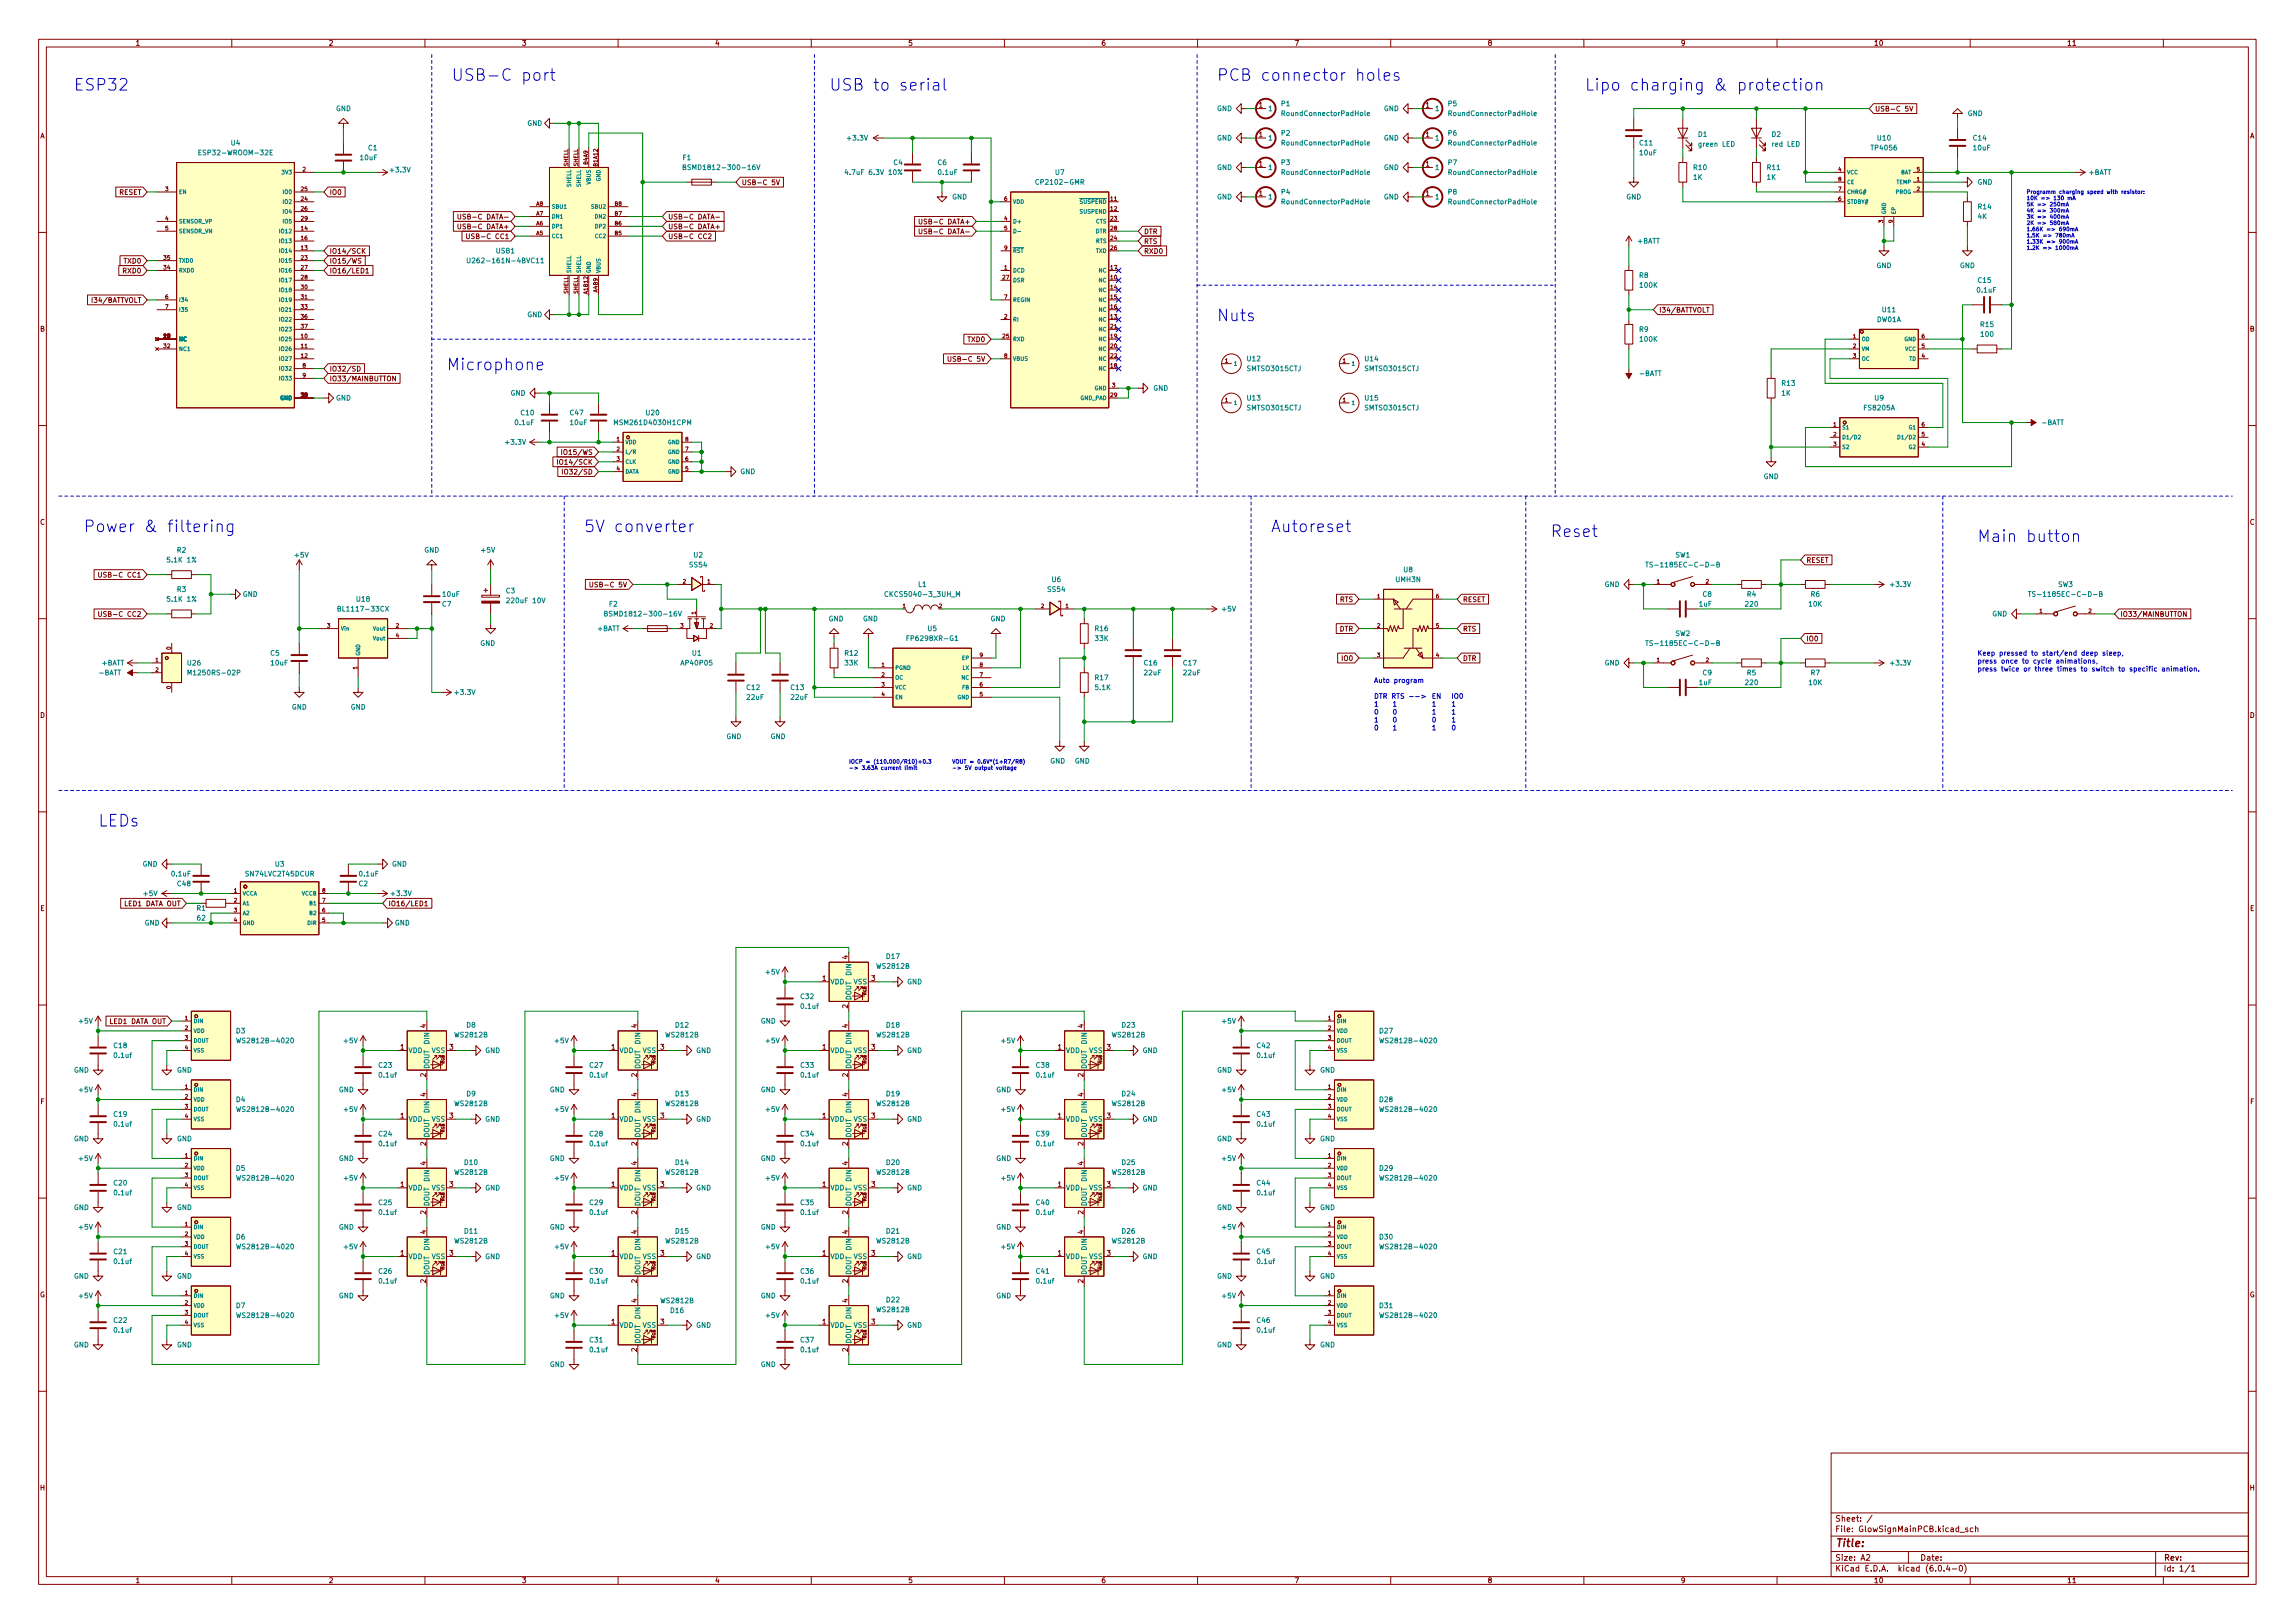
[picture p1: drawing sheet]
<svg xmlns="http://www.w3.org/2000/svg" width="594mm" height="420mm" viewBox="0 0 594 420" stroke-linecap="round" stroke-linejoin="round" font-family="sans-serif">
<defs><g id="words">
<g font-size="4.2" fill="#0000c2">
<text x="19" y="23.5">ESP32</text>
<text x="116.8" y="20.9">USB-C port</text>
<text x="214.6" y="23.5">USB to serial</text>
<text x="315" y="20.9">PCB connector holes</text>
<text x="410.2" y="23.5">Lipo charging &amp; protection</text>
<text x="315" y="83.2">Nuts</text>
<text x="115.6" y="95.9">Microphone</text>
<text x="21.6" y="137.8">Power &amp; filtering</text>
<text x="151.1" y="137.8">5V converter</text>
<text x="328.9" y="137.8">Autoreset</text>
<text x="401.3" y="139">Reset</text>
<text x="511.8" y="140.3">Main button</text>
<text x="25.4" y="214">LEDs</text>
</g>
<text font-size="2.8" fill="#840000" x="475" y="400.5">Title:</text>
<g font-size="2.1" fill="#840000">
<text x="475" y="393.9">Sheet: /</text>
<text x="475" y="396.6">File: GlowSignMainPCB.kicad_sch</text>
<text x="475" y="406.8">KiCad E.D.A. kicad (6.0.4-0)</text>
<text x="475" y="404">Size: A2</text>
<text x="497" y="404">Date:</text>
<text x="560" y="404">Rev:</text>
<text x="560" y="406.8">Id: 1/1</text>
</g>
<g font-size="1.8" fill="#840000">
<text x="35" y="11.8">1</text>
<text x="85" y="11.8">2</text>
<text x="135" y="11.8">3</text>
<text x="185" y="11.8">4</text>
<text x="235" y="11.8">5</text>
<text x="285" y="11.8">6</text>
<text x="335" y="11.8">7</text>
<text x="385" y="11.8">8</text>
<text x="435" y="11.8">9</text>
<text x="485" y="11.8">10</text>
<text x="535" y="11.8">11</text>
<text x="325.9" y="27.9">1</text>
<text x="369.1" y="27.9">1</text>
<text x="485.3" y="28.8">USB-C 5V</text>
<text x="10.3" y="35.8">A</text>
<text x="325.9" y="35.5">1</text>
<text x="369.1" y="35.5">1</text>
<text x="582.4" y="35.8">A</text>
<text x="191.9" y="47.9">USB-C 5V</text>
<text x="325.9" y="43.1">1</text>
<text x="369.1" y="43.1">1</text>
<text x="30.8" y="50.4">RESET</text>
<text x="85.2" y="50.4">IO0</text>
<text x="325.9" y="50.7">1</text>
<text x="369.1" y="50.7">1</text>
<text x="119.9" y="59.3">USB-C DATA+</text>
<text x="120.3" y="56.8">USB-C DATA-</text>
<text x="172.9" y="59.3">USB-C DATA+</text>
<text x="172.9" y="56.8">USB-C DATA-</text>
<text x="239.3" y="58">USB-C DATA+</text>
<text x="85.2" y="65.7">IO14/SCK</text>
<text x="122.3" y="61.9">USB-C CC1</text>
<text x="172.9" y="61.9">USB-C CC2</text>
<text x="239.7" y="60.6">USB-C DATA-</text>
<text x="296.1" y="65.7">RXD0</text>
<text x="296.1" y="63.1">RTS</text>
<text x="296.1" y="60.6">DTR</text>
<text x="32" y="70.7">RXD0</text>
<text x="32.2" y="68.2">TXD0</text>
<text x="85.2" y="68.2">IO15/WS</text>
<text x="85.2" y="70.7">IO16/LED1</text>
<text x="24.3" y="78.4">I34/BATTVOLT</text>
<text x="429.4" y="80.9">I34/BATTVOLT</text>
<text x="10.3" y="85.8">B</text>
<text x="250.6" y="88.5">TXD0</text>
<text x="582.4" y="85.8">B</text>
<text x="246.9" y="93.6">USB-C 5V</text>
<text x="85.2" y="96.1">IO32/SD</text>
<text x="85.2" y="98.7">IO33/MAINBUTTON</text>
<text x="146.3" y="117.7">IO15/WS</text>
<text x="145.5" y="120.3">IO14/SCK</text>
<text x="146.7" y="122.8">IO32/SD</text>
<text x="10.3" y="135.8">C</text>
<text x="582.4" y="135.8">C</text>
<text x="27" y="149.5">USB-C CC1</text>
<text x="467.5" y="145.7">RESET</text>
<text x="154.1" y="152">USB-C 5V</text>
<text x="346.8" y="155.8">RTS</text>
<text x="378.6" y="155.8">RESET</text>
<text x="27" y="159.6">USB-C CC2</text>
<text x="548.8" y="159.6">IO33/MAINBUTTON</text>
<text x="346.7" y="163.5">DTR</text>
<text x="378.6" y="163.5">RTS</text>
<text x="467.5" y="166">IO0</text>
<text x="347.5" y="171.1">IO0</text>
<text x="378.6" y="171.1">DTR</text>
<text x="10.3" y="185.8">D</text>
<text x="582.4" y="185.8">D</text>
<text x="10.4" y="235.8">E</text>
<text x="32.7" y="234.6">LED1 DATA OUT</text>
<text x="100.5" y="234.6">IO16/LED1</text>
<text x="582.4" y="235.8">E</text>
<text x="219.5" y="248.3" transform="rotate(-90 219.5 248.3)">4</text>
<text x="212.9" y="253.9">1</text>
<text x="225.6" y="253.9">3</text>
<text x="219.5" y="261" transform="rotate(-90 219.5 261)">2</text>
<text x="28.9" y="265.1">LED1 DATA OUT</text>
<text x="110.2" y="266.1" transform="rotate(-90 110.2 266.1)">4</text>
<text x="164.8" y="266.1" transform="rotate(-90 164.8 266.1)">4</text>
<text x="219.5" y="266.1" transform="rotate(-90 219.5 266.1)">4</text>
<text x="280.4" y="266.1" transform="rotate(-90 280.4 266.1)">4</text>
<text x="103.6" y="271.7">1</text>
<text x="116.3" y="271.7">3</text>
<text x="158.3" y="271.7">1</text>
<text x="171" y="271.7">3</text>
<text x="212.9" y="271.7">1</text>
<text x="225.6" y="271.7">3</text>
<text x="273.8" y="271.7">1</text>
<text x="286.5" y="271.7">3</text>
<text x="110.2" y="278.8" transform="rotate(-90 110.2 278.8)">2</text>
<text x="164.8" y="278.8" transform="rotate(-90 164.8 278.8)">2</text>
<text x="219.5" y="278.8" transform="rotate(-90 219.5 278.8)">2</text>
<text x="280.4" y="278.8" transform="rotate(-90 280.4 278.8)">2</text>
<text x="10.4" y="285.8">F</text>
<text x="110.2" y="283.9" transform="rotate(-90 110.2 283.9)">4</text>
<text x="164.8" y="283.9" transform="rotate(-90 164.8 283.9)">4</text>
<text x="219.5" y="283.9" transform="rotate(-90 219.5 283.9)">4</text>
<text x="280.4" y="283.9" transform="rotate(-90 280.4 283.9)">4</text>
<text x="582.5" y="285.8">F</text>
<text x="103.6" y="289.5">1</text>
<text x="116.3" y="289.5">3</text>
<text x="158.3" y="289.5">1</text>
<text x="171" y="289.5">3</text>
<text x="212.9" y="289.5">1</text>
<text x="225.6" y="289.5">3</text>
<text x="273.8" y="289.5">1</text>
<text x="286.5" y="289.5">3</text>
<text x="110.2" y="296.6" transform="rotate(-90 110.2 296.6)">2</text>
<text x="164.8" y="296.6" transform="rotate(-90 164.8 296.6)">2</text>
<text x="219.5" y="296.6" transform="rotate(-90 219.5 296.6)">2</text>
<text x="280.4" y="296.6" transform="rotate(-90 280.4 296.6)">2</text>
<text x="110.2" y="301.7" transform="rotate(-90 110.2 301.7)">4</text>
<text x="164.8" y="301.7" transform="rotate(-90 164.8 301.7)">4</text>
<text x="219.5" y="301.7" transform="rotate(-90 219.5 301.7)">4</text>
<text x="280.4" y="301.7" transform="rotate(-90 280.4 301.7)">4</text>
<text x="103.6" y="307.3">1</text>
<text x="116.3" y="307.3">3</text>
<text x="158.3" y="307.3">1</text>
<text x="171" y="307.3">3</text>
<text x="212.9" y="307.3">1</text>
<text x="225.6" y="307.3">3</text>
<text x="273.8" y="307.3">1</text>
<text x="286.5" y="307.3">3</text>
<text x="110.2" y="314.4" transform="rotate(-90 110.2 314.4)">2</text>
<text x="164.8" y="314.4" transform="rotate(-90 164.8 314.4)">2</text>
<text x="219.5" y="314.4" transform="rotate(-90 219.5 314.4)">2</text>
<text x="280.4" y="314.4" transform="rotate(-90 280.4 314.4)">2</text>
<text x="110.2" y="319.4" transform="rotate(-90 110.2 319.4)">4</text>
<text x="164.8" y="319.4" transform="rotate(-90 164.8 319.4)">4</text>
<text x="219.5" y="319.4" transform="rotate(-90 219.5 319.4)">4</text>
<text x="280.4" y="319.4" transform="rotate(-90 280.4 319.4)">4</text>
<text x="103.6" y="325">1</text>
<text x="116.3" y="325">3</text>
<text x="158.3" y="325">1</text>
<text x="171" y="325">3</text>
<text x="212.9" y="325">1</text>
<text x="225.6" y="325">3</text>
<text x="273.8" y="325">1</text>
<text x="286.5" y="325">3</text>
<text x="10.3" y="335.8">G</text>
<text x="110.2" y="332.1" transform="rotate(-90 110.2 332.1)">2</text>
<text x="164.8" y="332.1" transform="rotate(-90 164.8 332.1)">2</text>
<text x="219.5" y="332.1" transform="rotate(-90 219.5 332.1)">2</text>
<text x="280.4" y="332.1" transform="rotate(-90 280.4 332.1)">2</text>
<text x="582.3" y="335.8">G</text>
<text x="164.8" y="337.2" transform="rotate(-90 164.8 337.2)">4</text>
<text x="219.5" y="337.2" transform="rotate(-90 219.5 337.2)">4</text>
<text x="158.3" y="342.8">1</text>
<text x="171" y="342.8">3</text>
<text x="212.9" y="342.8">1</text>
<text x="225.6" y="342.8">3</text>
<text x="164.8" y="349.9" transform="rotate(-90 164.8 349.9)">2</text>
<text x="219.5" y="349.9" transform="rotate(-90 219.5 349.9)">2</text>
<text x="10.3" y="385.8">H</text>
<text x="582.4" y="385.8">H</text>
<text x="35" y="409.8">1</text>
<text x="85" y="409.8">2</text>
<text x="135" y="409.8">3</text>
<text x="185" y="409.8">4</text>
<text x="235" y="409.8">5</text>
<text x="285" y="409.8">6</text>
<text x="335" y="409.8">7</text>
<text x="385" y="409.8">8</text>
<text x="435" y="409.8">9</text>
<text x="485" y="409.8">10</text>
<text x="535" y="409.8">11</text>
</g>
<g font-size="1.8" fill="#008484">
<text x="86.9" y="28.7">GND</text>
<text x="315" y="28.7">GND</text>
<text x="328.2" y="28.7">1</text>
<text x="331.7" y="27.5">P1</text>
<text x="358.2" y="28.7">GND</text>
<text x="371.3" y="28.7">1</text>
<text x="374.9" y="27.5">P5</text>
<text x="136.5" y="32.6">GND</text>
<text x="331.7" y="35.1">P2</text>
<text x="332.4" y="30">RoundConnectorPadHole</text>
<text x="374.9" y="35.1">P6</text>
<text x="375.6" y="30">RoundConnectorPadHole</text>
<text x="439.6" y="35.4">D1</text>
<text x="458.7" y="35.4">D2</text>
<text x="509.3" y="30">GND</text>
<text x="52.5" y="40.2">ESP32-WROOM-32E</text>
<text x="59.8" y="37.6">U4</text>
<text x="93.3" y="41.4">10uF</text>
<text x="95.3" y="38.9">C1</text>
<text x="176.8" y="41.4">F1</text>
<text x="219.5" y="36.4">+3.3V</text>
<text x="315" y="36.4">GND</text>
<text x="328.2" y="36.4">1</text>
<text x="332.4" y="37.6">RoundConnectorPadHole</text>
<text x="358.2" y="36.4">GND</text>
<text x="371.3" y="36.4">1</text>
<text x="375.6" y="37.6">RoundConnectorPadHole</text>
<text x="424.5" y="37.6">C11</text>
<text x="424.5" y="40.2">10uF</text>
<text x="439.9" y="38">green LED</text>
<text x="458.9" y="38">red LED</text>
<text x="484.6" y="38.9">TP4056</text>
<text x="486.1" y="36.4">U10</text>
<text x="510.8" y="36.4">C14</text>
<text x="510.9" y="38.9">10uF</text>
<text x="101.2" y="44.6">+3.3V</text>
<text x="178.5" y="44">BSMD1812-300-16V</text>
<text x="219.7" y="45.3">4.7uF 6.3V 10%</text>
<text x="231.3" y="42.7">C4</text>
<text x="242.8" y="42.7">C6</text>
<text x="243" y="45.3">0.1uF</text>
<text x="268.8" y="47.8">CP2102-GMR</text>
<text x="273.2" y="45.3">U7</text>
<text x="315" y="44">GND</text>
<text x="328.2" y="44">1</text>
<text x="331.7" y="42.7">P3</text>
<text x="332.4" y="45.3">RoundConnectorPadHole</text>
<text x="358.2" y="44">GND</text>
<text x="371.3" y="44">1</text>
<text x="374.9" y="42.7">P7</text>
<text x="375.6" y="45.3">RoundConnectorPadHole</text>
<text x="438.3" y="46.5">1K</text>
<text x="438.5" y="44">R10</text>
<text x="457.4" y="46.5">1K</text>
<text x="457.5" y="44">R11</text>
<text x="511.9" y="47.8">GND</text>
<text x="540.7" y="45.3">+BATT</text>
<text x="246.4" y="51.6">GND</text>
<text x="315" y="51.6">GND</text>
<text x="328.2" y="51.6">1</text>
<text x="331.7" y="50.3">P4</text>
<text x="332.4" y="52.9">RoundConnectorPadHole</text>
<text x="358.2" y="51.6">GND</text>
<text x="371.3" y="51.6">1</text>
<text x="374.9" y="50.3">P8</text>
<text x="375.6" y="52.9">RoundConnectorPadHole</text>
<text x="420.9" y="51.6">GND</text>
<text x="512" y="56.7">4K</text>
<text x="512.1" y="54.1">R14</text>
<text x="128.5" y="65.6">USB1</text>
<text x="423.8" y="63">+BATT</text>
<text x="122.7" y="68.1">U262-161N-4BVC11</text>
<text x="424.4" y="71.9">R8</text>
<text x="485.7" y="69.4">GND</text>
<text x="507.3" y="69.4">GND</text>
<text x="424.6" y="74.5">100K</text>
<text x="511.9" y="75.7">0.1uF</text>
<text x="512.1" y="73.2">C15</text>
<text x="136.5" y="82.1">GND</text>
<text x="485.9" y="83.4">DW01A</text>
<text x="487.3" y="80.8">U11</text>
<text x="424.4" y="85.9">R9</text>
<text x="424.6" y="88.4">100K</text>
<text x="512.7" y="84.6">R15</text>
<text x="512.9" y="87.2">100</text>
<text x="322.9" y="93.5">U12</text>
<text x="353.4" y="93.5">U14</text>
<text x="298.5" y="101.1">GND</text>
<text x="323" y="96.1">SMTSO3015CTJ</text>
<text x="353.5" y="96.1">SMTSO3015CTJ</text>
<text x="424.5" y="97.3">-BATT</text>
<text x="461.3" y="99.9">R13</text>
<text x="86.9" y="103.7">GND</text>
<text x="132.1" y="102.4">GND</text>
<text x="134.9" y="107.5">C10</text>
<text x="147.6" y="107.5">C47</text>
<text x="167.3" y="107.5">U20</text>
<text x="322.9" y="103.7">U13</text>
<text x="323" y="106.2">SMTSO3015CTJ</text>
<text x="353.4" y="103.7">U15</text>
<text x="353.5" y="106.2">SMTSO3015CTJ</text>
<text x="461.2" y="102.4">1K</text>
<text x="482.7" y="106.2">FS8205A</text>
<text x="485.3" y="103.7">U9</text>
<text x="133.4" y="110">0.1uF</text>
<text x="147.7" y="110">10uF</text>
<text x="159.7" y="110">MSM261D4030H1CPM</text>
<text x="528.7" y="110">-BATT</text>
<text x="131" y="115.1">+3.3V</text>
<text x="191.6" y="122.7">GND</text>
<text x="456.5" y="124">GND</text>
<text x="45.9" y="143">R2</text>
<text x="109.8" y="143">GND</text>
<text x="124.7" y="143">+5V</text>
<text x="43.6" y="145.6">5.1K 1%</text>
<text x="76.4" y="144.3">+5V</text>
<text x="178.6" y="146.9">SS54</text>
<text x="179.6" y="144.3">U2</text>
<text x="363.4" y="148.1">U8</text>
<text x="428.2" y="146.9">TS-1185EC-C-D-B</text>
<text x="433.7" y="144.3">SW1</text>
<text x="43.6" y="155.7">5.1K 1%</text>
<text x="45.9" y="153.2">R3</text>
<text x="62.8" y="154.5">GND</text>
<text x="92.4" y="155.7">U18</text>
<text x="114.6" y="154.5">10uF</text>
<text x="131" y="153.6">C3</text>
<text x="230" y="154.5">CKCS5040-3_3UH_M</text>
<text x="237.7" y="151.9">L1</text>
<text x="271.3" y="153.2">SS54</text>
<text x="272.3" y="150.7">U6</text>
<text x="361.3" y="150.7">UMH3N</text>
<text x="415.3" y="151.9">GND</text>
<text x="440.8" y="154.5">C8</text>
<text x="452.3" y="154.5">R4</text>
<text x="468.8" y="154.5">R6</text>
<text x="489.5" y="151.9">+3.3V</text>
<text x="527.3" y="154.5">TS-1185EC-C-D-B</text>
<text x="532.8" y="151.9">SW3</text>
<text x="88.3" y="158.3">BL1117-33CX</text>
<text x="114.5" y="157">C7</text>
<text x="131.7" y="156.1">220uF 10V</text>
<text x="157.7" y="157">F2</text>
<text x="158.2" y="159.6">BSMD1812-300-16V</text>
<text x="214.5" y="160.8">GND</text>
<text x="223.4" y="160.8">GND</text>
<text x="256.4" y="160.8">GND</text>
<text x="316.4" y="158.3">+5V</text>
<text x="439.9" y="157">1uF</text>
<text x="451.9" y="157">220</text>
<text x="468.3" y="157">10K</text>
<text x="515.7" y="159.6">GND</text>
<text x="124.3" y="167.2">GND</text>
<text x="154.6" y="163.4">+BATT</text>
<text x="235.5" y="165.9">FP6298XR-G1</text>
<text x="240.2" y="163.4">U5</text>
<text x="283.5" y="163.4">R16</text>
<text x="283.5" y="165.9">33K</text>
<text x="428.2" y="167.2">TS-1185EC-C-D-B</text>
<text x="433.7" y="164.6">SW2</text>
<text x="26.3" y="172.3">+BATT</text>
<text x="48.6" y="172.3">U26</text>
<text x="70" y="169.7">C5</text>
<text x="70.2" y="172.3">10uF</text>
<text x="176.6" y="172.3">AP40P05</text>
<text x="179.2" y="169.7">U1</text>
<text x="218.7" y="169.7">R12</text>
<text x="218.7" y="172.3">33K</text>
<text x="296.2" y="172.3">C16</text>
<text x="306.4" y="172.3">C17</text>
<text x="415.3" y="172.3">GND</text>
<text x="489.5" y="172.3">+3.3V</text>
<text x="25.8" y="174.8">-BATT</text>
<text x="49.6" y="174.8">M1250RS-02P</text>
<text x="117.9" y="179.9">+3.3V</text>
<text x="193.3" y="178.6">C12</text>
<text x="204.8" y="178.6">C13</text>
<text x="283.5" y="176.1">R17</text>
<text x="283.6" y="178.6">5.1K</text>
<text x="296.3" y="174.8">22uF</text>
<text x="306.4" y="174.8">22uF</text>
<text x="439.9" y="177.3">1uF</text>
<text x="440.8" y="174.8">C9</text>
<text x="451.9" y="177.3">220</text>
<text x="452.3" y="174.8">R5</text>
<text x="468.3" y="177.3">10K</text>
<text x="468.8" y="174.8">R7</text>
<text x="75.5" y="183.7">GND</text>
<text x="90.7" y="183.7">GND</text>
<text x="193.4" y="181.1">22uF</text>
<text x="204.8" y="181.1">22uF</text>
<text x="188" y="191.3">GND</text>
<text x="199.4" y="191.3">GND</text>
<text x="271.8" y="197.7">GND</text>
<text x="278.2" y="197.7">GND</text>
<text x="36.9" y="224.3">GND</text>
<text x="44.5" y="226.9">0.1uF</text>
<text x="63.8" y="226.9">SN74LVC2T45DCUR</text>
<text x="71.3" y="224.3">U3</text>
<text x="93.1" y="226.9">0.1uF</text>
<text x="101.4" y="224.3">GND</text>
<text x="37.2" y="231.9">+5V</text>
<text x="46" y="229.4">C48</text>
<text x="92.9" y="229.4">C2</text>
<text x="101.4" y="231.9">+3.3V</text>
<text x="37.4" y="239.6">GND</text>
<text x="50.9" y="235.8">R1</text>
<text x="51.1" y="238.3">62</text>
<text x="102.2" y="239.6">GND</text>
<text x="227.1" y="250.8">WS2812B</text>
<text x="229.5" y="248.2">D17</text>
<text x="198.3" y="252.3">+5V</text>
<text x="214.9" y="254.8">VDD</text>
<text x="220.3" y="252.4" transform="rotate(-90 220.3 252.4)">DIN</text>
<text x="221" y="254.8">VSS</text>
<text x="234.8" y="254.8">GND</text>
<text x="207.3" y="258.6">C32</text>
<text x="207.5" y="261.2">0.1uf</text>
<text x="220.3" y="259" transform="rotate(-90 220.3 259)">DOUT</text>
<text x="20.5" y="265">+5V</text>
<text x="61.1" y="267.5">D3</text>
<text x="117.9" y="268.5">WS2812B</text>
<text x="120.8" y="266">D8</text>
<text x="172.5" y="268.5">WS2812B</text>
<text x="174.9" y="266">D12</text>
<text x="196.9" y="265">GND</text>
<text x="227.1" y="268.5">WS2812B</text>
<text x="229.5" y="266">D18</text>
<text x="288.1" y="268.5">WS2812B</text>
<text x="290.5" y="266">D23</text>
<text x="316.4" y="265">+5V</text>
<text x="357.2" y="267.5">D27</text>
<text x="29.5" y="271.3">C18</text>
<text x="29.7" y="273.9">0.1uf</text>
<text x="62.3" y="270">WS2812B-4020</text>
<text x="89.1" y="270">+5V</text>
<text x="105.7" y="272.6">VDD</text>
<text x="111.1" y="270.2" transform="rotate(-90 111.1 270.2)">DIN</text>
<text x="111.8" y="272.6">VSS</text>
<text x="125.6" y="272.6">GND</text>
<text x="143.7" y="270">+5V</text>
<text x="160.3" y="272.6">VDD</text>
<text x="165.7" y="270.2" transform="rotate(-90 165.7 270.2)">DIN</text>
<text x="166.4" y="272.6">VSS</text>
<text x="180.2" y="272.6">GND</text>
<text x="198.3" y="270">+5V</text>
<text x="214.9" y="272.6">VDD</text>
<text x="220.3" y="270.2" transform="rotate(-90 220.3 270.2)">DIN</text>
<text x="221" y="272.6">VSS</text>
<text x="234.8" y="272.6">GND</text>
<text x="259.3" y="270">+5V</text>
<text x="275.8" y="272.6">VDD</text>
<text x="281.3" y="270.2" transform="rotate(-90 281.3 270.2)">DIN</text>
<text x="282" y="272.6">VSS</text>
<text x="295.7" y="272.6">GND</text>
<text x="325.4" y="271.3">C42</text>
<text x="325.6" y="273.9">0.1uf</text>
<text x="358.2" y="270">WS2812B-4020</text>
<text x="19.1" y="277.7">GND</text>
<text x="45.8" y="277.7">GND</text>
<text x="98.1" y="276.4">C23</text>
<text x="98.3" y="278.9">0.1uf</text>
<text x="111.1" y="276.8" transform="rotate(-90 111.1 276.8)">DOUT</text>
<text x="152.7" y="276.4">C27</text>
<text x="152.9" y="278.9">0.1uf</text>
<text x="165.7" y="276.8" transform="rotate(-90 165.7 276.8)">DOUT</text>
<text x="207.3" y="276.4">C33</text>
<text x="207.5" y="278.9">0.1uf</text>
<text x="220.3" y="276.8" transform="rotate(-90 220.3 276.8)">DOUT</text>
<text x="268.3" y="276.4">C38</text>
<text x="268.4" y="278.9">0.1uf</text>
<text x="281.3" y="276.8" transform="rotate(-90 281.3 276.8)">DOUT</text>
<text x="315" y="277.7">GND</text>
<text x="341.7" y="277.7">GND</text>
<text x="20.5" y="282.7">+5V</text>
<text x="61.1" y="285.3">D4</text>
<text x="62.3" y="287.8">WS2812B-4020</text>
<text x="87.7" y="282.7">GND</text>
<text x="89.1" y="287.8">+5V</text>
<text x="111.1" y="287.9" transform="rotate(-90 111.1 287.9)">DIN</text>
<text x="117.9" y="286.3">WS2812B</text>
<text x="120.8" y="283.8">D9</text>
<text x="142.3" y="282.7">GND</text>
<text x="143.7" y="287.8">+5V</text>
<text x="165.7" y="287.9" transform="rotate(-90 165.7 287.9)">DIN</text>
<text x="172.5" y="286.3">WS2812B</text>
<text x="174.9" y="283.8">D13</text>
<text x="196.9" y="282.7">GND</text>
<text x="198.3" y="287.8">+5V</text>
<text x="220.3" y="287.9" transform="rotate(-90 220.3 287.9)">DIN</text>
<text x="227.1" y="286.3">WS2812B</text>
<text x="229.5" y="283.8">D19</text>
<text x="257.9" y="282.7">GND</text>
<text x="259.3" y="287.8">+5V</text>
<text x="281.3" y="287.9" transform="rotate(-90 281.3 287.9)">DIN</text>
<text x="288.1" y="286.3">WS2812B</text>
<text x="290.5" y="283.8">D24</text>
<text x="316.4" y="282.7">+5V</text>
<text x="357.2" y="285.3">D28</text>
<text x="358.2" y="287.8">WS2812B-4020</text>
<text x="29.5" y="289.1">C19</text>
<text x="29.7" y="291.6">0.1uf</text>
<text x="105.7" y="290.4">VDD</text>
<text x="111.8" y="290.4">VSS</text>
<text x="125.6" y="290.4">GND</text>
<text x="160.3" y="290.4">VDD</text>
<text x="166.4" y="290.4">VSS</text>
<text x="180.2" y="290.4">GND</text>
<text x="214.9" y="290.4">VDD</text>
<text x="221" y="290.4">VSS</text>
<text x="234.8" y="290.4">GND</text>
<text x="275.8" y="290.4">VDD</text>
<text x="282" y="290.4">VSS</text>
<text x="295.7" y="290.4">GND</text>
<text x="325.4" y="289.1">C43</text>
<text x="325.6" y="291.6">0.1uf</text>
<text x="19.1" y="295.4">GND</text>
<text x="45.8" y="295.4">GND</text>
<text x="98.1" y="294.2">C24</text>
<text x="98.3" y="296.7">0.1uf</text>
<text x="111.1" y="294.6" transform="rotate(-90 111.1 294.6)">DOUT</text>
<text x="152.7" y="294.2">C28</text>
<text x="152.9" y="296.7">0.1uf</text>
<text x="165.7" y="294.6" transform="rotate(-90 165.7 294.6)">DOUT</text>
<text x="207.3" y="294.2">C34</text>
<text x="207.5" y="296.7">0.1uf</text>
<text x="220.3" y="294.6" transform="rotate(-90 220.3 294.6)">DOUT</text>
<text x="268.3" y="294.2">C39</text>
<text x="268.4" y="296.7">0.1uf</text>
<text x="281.3" y="294.6" transform="rotate(-90 281.3 294.6)">DOUT</text>
<text x="315" y="295.4">GND</text>
<text x="341.7" y="295.4">GND</text>
<text x="20.5" y="300.5">+5V</text>
<text x="61.1" y="303.1">D5</text>
<text x="62.3" y="305.6">WS2812B-4020</text>
<text x="87.7" y="300.5">GND</text>
<text x="89.1" y="305.6">+5V</text>
<text x="111.1" y="305.7" transform="rotate(-90 111.1 305.7)">DIN</text>
<text x="117.9" y="304.1">WS2812B</text>
<text x="120.3" y="301.6">D10</text>
<text x="142.3" y="300.5">GND</text>
<text x="143.7" y="305.6">+5V</text>
<text x="165.7" y="305.7" transform="rotate(-90 165.7 305.7)">DIN</text>
<text x="172.5" y="304.1">WS2812B</text>
<text x="174.9" y="301.6">D14</text>
<text x="196.9" y="300.5">GND</text>
<text x="198.3" y="305.6">+5V</text>
<text x="220.3" y="305.7" transform="rotate(-90 220.3 305.7)">DIN</text>
<text x="227.1" y="304.1">WS2812B</text>
<text x="229.5" y="301.6">D20</text>
<text x="257.9" y="300.5">GND</text>
<text x="259.3" y="305.6">+5V</text>
<text x="281.3" y="305.7" transform="rotate(-90 281.3 305.7)">DIN</text>
<text x="288.1" y="304.1">WS2812B</text>
<text x="290.5" y="301.6">D25</text>
<text x="316.4" y="300.5">+5V</text>
<text x="357.2" y="303.1">D29</text>
<text x="358.2" y="305.6">WS2812B-4020</text>
<text x="29.5" y="306.9">C20</text>
<text x="29.7" y="309.4">0.1uf</text>
<text x="98.1" y="312">C25</text>
<text x="105.7" y="308.1">VDD</text>
<text x="111.8" y="308.1">VSS</text>
<text x="125.6" y="308.1">GND</text>
<text x="152.7" y="312">C29</text>
<text x="160.3" y="308.1">VDD</text>
<text x="166.4" y="308.1">VSS</text>
<text x="180.2" y="308.1">GND</text>
<text x="207.3" y="312">C35</text>
<text x="214.9" y="308.1">VDD</text>
<text x="221" y="308.1">VSS</text>
<text x="234.8" y="308.1">GND</text>
<text x="268.3" y="312">C40</text>
<text x="275.8" y="308.1">VDD</text>
<text x="282" y="308.1">VSS</text>
<text x="295.7" y="308.1">GND</text>
<text x="325.4" y="306.9">C44</text>
<text x="325.6" y="309.4">0.1uf</text>
<text x="19.1" y="313.2">GND</text>
<text x="45.8" y="313.2">GND</text>
<text x="98.3" y="314.5">0.1uf</text>
<text x="111.1" y="312.3" transform="rotate(-90 111.1 312.3)">DOUT</text>
<text x="152.9" y="314.5">0.1uf</text>
<text x="165.7" y="312.3" transform="rotate(-90 165.7 312.3)">DOUT</text>
<text x="207.5" y="314.5">0.1uf</text>
<text x="220.3" y="312.3" transform="rotate(-90 220.3 312.3)">DOUT</text>
<text x="268.4" y="314.5">0.1uf</text>
<text x="281.3" y="312.3" transform="rotate(-90 281.3 312.3)">DOUT</text>
<text x="315" y="313.2">GND</text>
<text x="341.7" y="313.2">GND</text>
<text x="20.5" y="318.3">+5V</text>
<text x="61.1" y="320.8">D6</text>
<text x="62.3" y="323.4">WS2812B-4020</text>
<text x="87.7" y="318.3">GND</text>
<text x="89.1" y="323.4">+5V</text>
<text x="111.1" y="323.5" transform="rotate(-90 111.1 323.5)">DIN</text>
<text x="117.9" y="321.9">WS2812B</text>
<text x="120.3" y="319.3">D11</text>
<text x="142.3" y="318.3">GND</text>
<text x="143.7" y="323.4">+5V</text>
<text x="165.7" y="323.5" transform="rotate(-90 165.7 323.5)">DIN</text>
<text x="172.5" y="321.9">WS2812B</text>
<text x="174.9" y="319.3">D15</text>
<text x="196.9" y="318.3">GND</text>
<text x="198.3" y="323.4">+5V</text>
<text x="220.3" y="323.5" transform="rotate(-90 220.3 323.5)">DIN</text>
<text x="227.1" y="321.9">WS2812B</text>
<text x="229.5" y="319.3">D21</text>
<text x="257.9" y="318.3">GND</text>
<text x="259.3" y="323.4">+5V</text>
<text x="281.3" y="323.5" transform="rotate(-90 281.3 323.5)">DIN</text>
<text x="288.1" y="321.9">WS2812B</text>
<text x="290.5" y="319.3">D26</text>
<text x="316.4" y="318.3">+5V</text>
<text x="357.2" y="320.8">D30</text>
<text x="358.2" y="323.4">WS2812B-4020</text>
<text x="29.5" y="324.7">C21</text>
<text x="29.7" y="327.2">0.1uf</text>
<text x="98.1" y="329.7">C26</text>
<text x="105.7" y="325.9">VDD</text>
<text x="111.8" y="325.9">VSS</text>
<text x="125.6" y="325.9">GND</text>
<text x="152.7" y="329.7">C30</text>
<text x="160.3" y="325.9">VDD</text>
<text x="166.4" y="325.9">VSS</text>
<text x="180.2" y="325.9">GND</text>
<text x="207.3" y="329.7">C36</text>
<text x="214.9" y="325.9">VDD</text>
<text x="221" y="325.9">VSS</text>
<text x="234.8" y="325.9">GND</text>
<text x="268.3" y="329.7">C41</text>
<text x="275.8" y="325.9">VDD</text>
<text x="282" y="325.9">VSS</text>
<text x="295.7" y="325.9">GND</text>
<text x="325.4" y="324.7">C45</text>
<text x="325.6" y="327.2">0.1uf</text>
<text x="19.1" y="331">GND</text>
<text x="45.8" y="331">GND</text>
<text x="98.3" y="332.3">0.1uf</text>
<text x="111.1" y="330.1" transform="rotate(-90 111.1 330.1)">DOUT</text>
<text x="152.9" y="332.3">0.1uf</text>
<text x="165.7" y="330.1" transform="rotate(-90 165.7 330.1)">DOUT</text>
<text x="207.5" y="332.3">0.1uf</text>
<text x="220.3" y="330.1" transform="rotate(-90 220.3 330.1)">DOUT</text>
<text x="268.4" y="332.3">0.1uf</text>
<text x="281.3" y="330.1" transform="rotate(-90 281.3 330.1)">DOUT</text>
<text x="315" y="331">GND</text>
<text x="341.7" y="331">GND</text>
<text x="20.5" y="336.1">+5V</text>
<text x="61.1" y="338.6">D7</text>
<text x="62.3" y="341.2">WS2812B-4020</text>
<text x="87.7" y="336.1">GND</text>
<text x="142.3" y="336.1">GND</text>
<text x="143.7" y="341.2">+5V</text>
<text x="165.7" y="341.3" transform="rotate(-90 165.7 341.3)">DIN</text>
<text x="171.2" y="337.4">WS2812B</text>
<text x="173.6" y="339.9">D16</text>
<text x="196.9" y="336.1">GND</text>
<text x="198.3" y="341.2">+5V</text>
<text x="220.3" y="341.3" transform="rotate(-90 220.3 341.3)">DIN</text>
<text x="227.1" y="339.7">WS2812B</text>
<text x="229.5" y="337.1">D22</text>
<text x="257.9" y="336.1">GND</text>
<text x="316.4" y="336.1">+5V</text>
<text x="357.2" y="338.6">D31</text>
<text x="358.2" y="341.2">WS2812B-4020</text>
<text x="29.5" y="342.4">C22</text>
<text x="29.7" y="345">0.1uf</text>
<text x="152.7" y="347.5">C31</text>
<text x="160.3" y="343.7">VDD</text>
<text x="165.7" y="347.9" transform="rotate(-90 165.7 347.9)">DOUT</text>
<text x="166.4" y="343.7">VSS</text>
<text x="180.2" y="343.7">GND</text>
<text x="207.3" y="347.5">C37</text>
<text x="214.9" y="343.7">VDD</text>
<text x="220.3" y="347.9" transform="rotate(-90 220.3 347.9)">DOUT</text>
<text x="221" y="343.7">VSS</text>
<text x="234.8" y="343.7">GND</text>
<text x="325.4" y="342.4">C46</text>
<text x="325.6" y="345">0.1uf</text>
<text x="19.1" y="348.8">GND</text>
<text x="45.8" y="348.8">GND</text>
<text x="142.3" y="353.9">GND</text>
<text x="152.9" y="350.1">0.1uf</text>
<text x="196.9" y="353.9">GND</text>
<text x="207.5" y="350.1">0.1uf</text>
<text x="315" y="348.8">GND</text>
<text x="341.7" y="348.8">GND</text>
</g>
<g font-size="1.8" fill="#0000c2">
<text x="511.8" y="169.7">Keep pressed to start/end deep sleep,</text>
<text x="511.8" y="171.8">press once to cycle animations,</text>
<text x="511.8" y="173.8">press twice or three times to switch to specific animation.</text>
<text x="355.6" y="176.8">Auto program</text>
<text x="355.6" y="180.9">DTR RTS --&gt; EN IO0</text>
<text x="355.6" y="182.9">1 1 1 1</text>
<text x="355.6" y="187">1 0 0 1</text>
<text x="355.6" y="189.1">0 1 1 0</text>
</g>
<g font-size="1.4" fill="#008484">
<text x="73.2" y="45.1">3V3</text>
<text x="152.9" y="47.7" transform="rotate(-90 152.9 47.7)">VBUS</text>
<text x="155.4" y="47" transform="rotate(-90 155.4 47)">GND</text>
<text x="478" y="45.1">VCC</text>
<text x="478" y="47.7">CE</text>
<text x="490.9" y="47.7">TEMP</text>
<text x="491.9" y="45.1">BAT</text>
<text x="46.2" y="50.2">EN</text>
<text x="73.4" y="52.7">IO2</text>
<text x="73.4" y="50.2">IO0</text>
<text x="147.8" y="48.4" transform="rotate(-90 147.8 48.4)">SHELL</text>
<text x="150.4" y="48.4" transform="rotate(-90 150.4 48.4)">SHELL</text>
<text x="262.1" y="52.7">VDD</text>
<text x="278.6" y="52.7">~{SUSPEND}</text>
<text x="478" y="52.7">STDBY#</text>
<text x="478" y="50.2">CHRG#</text>
<text x="490.7" y="50.2">PROG</text>
<text x="46.2" y="57.8">SENSOR_VP</text>
<text x="73.4" y="55.3">IO4</text>
<text x="73.4" y="57.8">IO5</text>
<text x="142.7" y="59.1">DP1</text>
<text x="142.7" y="56.5">DN1</text>
<text x="142.7" y="54">SBU1</text>
<text x="153.3" y="54">SBU2</text>
<text x="154.2" y="56.5">DN2</text>
<text x="154.3" y="59.1">DP2</text>
<text x="262.1" y="57.8">D+</text>
<text x="279.7" y="55.3">SUSPEND</text>
<text x="283.7" y="57.8">CTS</text>
<text x="488.2" y="55.5" transform="rotate(-90 488.2 55.5)">GND</text>
<text x="490.7" y="55.5" transform="rotate(-90 490.7 55.5)">EP</text>
<text x="46.2" y="60.4">SENSOR_VN</text>
<text x="72.6" y="65.4">IO14</text>
<text x="72.6" y="60.4">IO12</text>
<text x="72.6" y="62.9">IO13</text>
<text x="142.7" y="61.6">CC1</text>
<text x="154.2" y="61.6">CC2</text>
<text x="262.1" y="65.4">~{RST}</text>
<text x="283.6" y="60.4">DTR</text>
<text x="283.7" y="62.9">RTS</text>
<text x="283.7" y="65.4">TXD</text>
<text x="46.2" y="70.5">RXD0</text>
<text x="46.2" y="68">TXD0</text>
<text x="72.6" y="68">IO15</text>
<text x="72.6" y="70.5">IO16</text>
<text x="147.8" y="70.8" transform="rotate(-90 147.8 70.8)">SHELL</text>
<text x="150.4" y="70.8" transform="rotate(-90 150.4 70.8)">SHELL</text>
<text x="152.9" y="70.8" transform="rotate(-90 152.9 70.8)">GND</text>
<text x="155.4" y="70.8" transform="rotate(-90 155.4 70.8)">VBUS</text>
<text x="262.1" y="70.5">DCD</text>
<text x="284.5" y="70.5">NC</text>
<text x="72.6" y="73.1">IO17</text>
<text x="72.6" y="75.6">IO18</text>
<text x="262.1" y="73.1">DSR</text>
<text x="284.5" y="73.1">NC</text>
<text x="284.5" y="75.6">NC</text>
<text x="46.2" y="78.1">I34</text>
<text x="46.2" y="80.7">I35</text>
<text x="72.6" y="78.1">IO19</text>
<text x="72.6" y="80.7">IO21</text>
<text x="72.6" y="83.2">IO22</text>
<text x="262.1" y="83.2">RI</text>
<text x="262.1" y="78.1">REGIN</text>
<text x="284.5" y="83.2">NC</text>
<text x="284.5" y="78.1">NC</text>
<text x="284.5" y="80.7">NC</text>
<text x="46.2" y="88.3">NC</text>
<text x="72.6" y="88.3">IO25</text>
<text x="72.6" y="85.8">IO23</text>
<text x="262.1" y="88.3">RXD</text>
<text x="284.5" y="88.3">NC</text>
<text x="284.5" y="85.8">NC</text>
<text x="481.8" y="88.3">OD</text>
<text x="493" y="88.3">GND</text>
<text x="46.2" y="90.8">NC1</text>
<text x="72.6" y="90.8">IO26</text>
<text x="72.6" y="93.4">IO27</text>
<text x="72.6" y="95.9">IO32</text>
<text x="262.1" y="93.4">VBUS</text>
<text x="284.5" y="95.9">NC</text>
<text x="284.5" y="90.8">NC</text>
<text x="284.5" y="93.4">NC</text>
<text x="319.3" y="94.6">1</text>
<text x="349.8" y="94.6">1</text>
<text x="481.8" y="90.8">VM</text>
<text x="481.8" y="93.4">OC</text>
<text x="493.1" y="90.8">VCC</text>
<text x="494.2" y="93.4">TD</text>
<text x="72.6" y="98.5">IO33</text>
<text x="283.4" y="101">GND</text>
<text x="72.5" y="103.5">GND</text>
<text x="279.6" y="103.5">GND_PAD</text>
<text x="319.3" y="104.8">1</text>
<text x="349.8" y="104.8">1</text>
<text x="476.8" y="111.2">S1</text>
<text x="476.8" y="113.7">D1/D2</text>
<text x="492.1" y="113.7">D1/D2</text>
<text x="494.2" y="111.2">G1</text>
<text x="161.8" y="115">VDD</text>
<text x="161.8" y="117.5">L/R</text>
<text x="172.9" y="117.5">GND</text>
<text x="172.9" y="115">GND</text>
<text x="476.8" y="116.2">S2</text>
<text x="494.2" y="116.2">G2</text>
<text x="161.8" y="120">CLK</text>
<text x="161.8" y="122.6">DATA</text>
<text x="172.9" y="122.6">GND</text>
<text x="172.9" y="120">GND</text>
<text x="88.1" y="163.2">Vin</text>
<text x="96.7" y="163.2">Vout</text>
<text x="96.7" y="165.8">Vout</text>
<text x="93.2" y="169.8" transform="rotate(-90 93.2 169.8)">GND</text>
<text x="231.6" y="173.4">PGND</text>
<text x="249.1" y="170.8">EP</text>
<text x="249.2" y="173.4">LX</text>
<text x="231.6" y="175.9">OC</text>
<text x="231.6" y="178.5">VCC</text>
<text x="248.9" y="175.9">NC</text>
<text x="249.1" y="178.5">FB</text>
<text x="231.6" y="181">EN</text>
<text x="247.9" y="181">GND</text>
<text x="62.7" y="231.8">VCCA</text>
<text x="78.1" y="231.8">VCCB</text>
<text x="62.7" y="234.3">A1</text>
<text x="62.7" y="236.9">A2</text>
<text x="62.7" y="239.4">GND</text>
<text x="79.6" y="239.4">DIR</text>
<text x="80.3" y="236.9">B2</text>
<text x="80.3" y="234.3">B1</text>
<text x="50" y="264.8">DIN</text>
<text x="50" y="267.4">VDD</text>
<text x="50" y="269.9">DOUT</text>
<text x="345.9" y="264.8">DIN</text>
<text x="345.9" y="267.4">VDD</text>
<text x="345.9" y="269.9">DOUT</text>
<text x="50" y="272.4">VSS</text>
<text x="345.9" y="272.4">VSS</text>
<text x="50" y="282.6">DIN</text>
<text x="50" y="285.1">VDD</text>
<text x="50" y="287.7">DOUT</text>
<text x="345.9" y="282.6">DIN</text>
<text x="345.9" y="285.1">VDD</text>
<text x="345.9" y="287.7">DOUT</text>
<text x="50" y="290.2">VSS</text>
<text x="345.9" y="290.2">VSS</text>
<text x="50" y="300.4">DIN</text>
<text x="50" y="302.9">VDD</text>
<text x="50" y="305.5">DOUT</text>
<text x="345.9" y="300.4">DIN</text>
<text x="345.9" y="302.9">VDD</text>
<text x="345.9" y="305.5">DOUT</text>
<text x="50" y="308">VSS</text>
<text x="345.9" y="308">VSS</text>
<text x="50" y="318.2">DIN</text>
<text x="50" y="320.7">VDD</text>
<text x="50" y="323.2">DOUT</text>
<text x="345.9" y="318.2">DIN</text>
<text x="345.9" y="320.7">VDD</text>
<text x="345.9" y="323.2">DOUT</text>
<text x="50" y="325.8">VSS</text>
<text x="345.9" y="325.8">VSS</text>
<text x="50" y="335.9">DIN</text>
<text x="345.9" y="335.9">DIN</text>
<text x="50" y="338.5">VDD</text>
<text x="50" y="341">DOUT</text>
<text x="345.9" y="338.5">VDD</text>
<text x="345.9" y="341">DOUT</text>
<text x="50" y="343.6">VSS</text>
<text x="345.9" y="343.6">VSS</text>
</g>
<g font-size="1.4" fill="#840000">
<text x="78.3" y="44.4">2</text>
<text x="147.1" y="43.1" transform="rotate(-90 147.1 43.1)">SHELL</text>
<text x="149.6" y="43.1" transform="rotate(-90 149.6 43.1)">SHELL</text>
<text x="152.1" y="42.6" transform="rotate(-90 152.1 42.6)">B4A9</text>
<text x="154.7" y="43" transform="rotate(-90 154.7 43)">B1A12</text>
<text x="475.9" y="44.4">4</text>
<text x="475.9" y="46.9">8</text>
<text x="496.2" y="46.9">1</text>
<text x="496.2" y="44.4">5</text>
<text x="42.8" y="49.4">3</text>
<text x="78" y="52">24</text>
<text x="78" y="49.4">25</text>
<text x="138.8" y="53.3">A8</text>
<text x="159.1" y="53.3">B8</text>
<text x="260" y="52">6</text>
<text x="287.5" y="52">11</text>
<text x="475.9" y="52">6</text>
<text x="475.9" y="49.4">7</text>
<text x="496.2" y="49.4">2</text>
<text x="42.8" y="57.1">4</text>
<text x="42.8" y="59.6">5</text>
<text x="78" y="59.6">14</text>
<text x="78" y="54.5">26</text>
<text x="78" y="57.1">29</text>
<text x="138.8" y="58.3">A6</text>
<text x="138.8" y="55.8">A7</text>
<text x="159.1" y="58.3">B6</text>
<text x="159.1" y="55.8">B7</text>
<text x="260" y="57.1">4</text>
<text x="260" y="59.6">5</text>
<text x="287.5" y="54.5">12</text>
<text x="287.5" y="57.1">23</text>
<text x="287.5" y="59.6">28</text>
<text x="487.4" y="57.7" transform="rotate(-90 487.4 57.7)">3</text>
<text x="490" y="57.7" transform="rotate(-90 490 57.7)">9</text>
<text x="78" y="64.7">13</text>
<text x="78" y="62.1">16</text>
<text x="138.8" y="60.9">A5</text>
<text x="159.1" y="60.9">B5</text>
<text x="260" y="64.7">9</text>
<text x="287.5" y="62.1">24</text>
<text x="287.5" y="64.7">26</text>
<text x="42.4" y="69.8">34</text>
<text x="42.4" y="67.2">35</text>
<text x="78" y="67.2">23</text>
<text x="78" y="69.8">27</text>
<text x="260" y="69.8">1</text>
<text x="287.5" y="69.8">17</text>
<text x="42.8" y="77.4">6</text>
<text x="78" y="72.3">28</text>
<text x="78" y="74.8">30</text>
<text x="78" y="77.4">31</text>
<text x="147.1" y="76.1" transform="rotate(-90 147.1 76.1)">SHELL</text>
<text x="149.6" y="76.1" transform="rotate(-90 149.6 76.1)">SHELL</text>
<text x="152.1" y="76" transform="rotate(-90 152.1 76)">A1B12</text>
<text x="154.7" y="75.6" transform="rotate(-90 154.7 75.6)">A4B9</text>
<text x="259.6" y="72.3">27</text>
<text x="260" y="77.4">7</text>
<text x="287.5" y="72.3">10</text>
<text x="287.5" y="74.8">14</text>
<text x="287.5" y="77.4">15</text>
<text x="42.8" y="79.9">7</text>
<text x="78" y="79.9">33</text>
<text x="78" y="82.5">36</text>
<text x="260" y="82.5">2</text>
<text x="287.5" y="82.5">13</text>
<text x="287.5" y="79.9">16</text>
<text x="42.4" y="87.5">17</text>
<text x="43.2" y="87.5">1</text>
<text x="78" y="87.5">10</text>
<text x="78" y="85">37</text>
<text x="259.6" y="87.5">25</text>
<text x="287.5" y="87.5">19</text>
<text x="287.5" y="85">21</text>
<text x="479.7" y="87.5">1</text>
<text x="497.5" y="87.5">6</text>
<text x="42.4" y="90.1">32</text>
<text x="78" y="90.1">11</text>
<text x="78" y="92.6">12</text>
<text x="78.3" y="95.2">8</text>
<text x="260" y="92.6">8</text>
<text x="287.5" y="95.2">18</text>
<text x="287.5" y="90.1">20</text>
<text x="287.5" y="92.6">22</text>
<text x="317.1" y="93.9">1</text>
<text x="347.6" y="93.9">1</text>
<text x="479.7" y="90.1">2</text>
<text x="479.7" y="92.6">3</text>
<text x="497.5" y="92.6">4</text>
<text x="497.5" y="90.1">5</text>
<text x="78.3" y="97.7">9</text>
<text x="287.9" y="100.2">3</text>
<text x="78" y="102.8">15</text>
<text x="78.3" y="102.8">19</text>
<text x="287.5" y="102.8">29</text>
<text x="317.1" y="104.1">1</text>
<text x="347.6" y="104.1">1</text>
<text x="474.6" y="110.4">1</text>
<text x="474.6" y="112.9">2</text>
<text x="497.5" y="112.9">5</text>
<text x="497.5" y="110.4">6</text>
<text x="159.6" y="114.2">1</text>
<text x="159.6" y="116.8">2</text>
<text x="159.6" y="119.3">3</text>
<text x="177.4" y="119.3">6</text>
<text x="177.4" y="116.8">7</text>
<text x="177.4" y="114.2">8</text>
<text x="474.6" y="115.5">3</text>
<text x="497.5" y="115.5">4</text>
<text x="159.6" y="121.8">4</text>
<text x="177.4" y="121.8">5</text>
<text x="176.8" y="151">2</text>
<text x="183.1" y="151">1</text>
<text x="356.5" y="154.9">1</text>
<text x="371.7" y="154.9">6</text>
<text x="428.9" y="151">1</text>
<text x="441.6" y="151">2</text>
<text x="180.1" y="159.1" transform="rotate(-90 180.1 159.1)">1</text>
<text x="233.7" y="157.4">1</text>
<text x="243.1" y="157.4">2</text>
<text x="269.5" y="157.4">2</text>
<text x="275.8" y="157.4">1</text>
<text x="527.9" y="158.7">1</text>
<text x="540.6" y="158.7">2</text>
<text x="84.7" y="162.5">3</text>
<text x="102.5" y="162.5">2</text>
<text x="102.5" y="165">4</text>
<text x="176.1" y="162.5">3</text>
<text x="183.8" y="162.5">2</text>
<text x="356.5" y="162.5">2</text>
<text x="371.7" y="162.5">5</text>
<text x="40.3" y="171.4">1</text>
<text x="40.3" y="173.9">2</text>
<text x="44.2" y="168.2" transform="rotate(-90 44.2 168.2)">0</text>
<text x="92.5" y="173.3" transform="rotate(-90 92.5 173.3)">1</text>
<text x="228.2" y="172.6">1</text>
<text x="253.6" y="172.6">8</text>
<text x="253.6" y="170.1">9</text>
<text x="356.5" y="170.1">3</text>
<text x="371.7" y="170.1">4</text>
<text x="428.9" y="171.4">1</text>
<text x="441.6" y="171.4">2</text>
<text x="44.2" y="178.4" transform="rotate(-90 44.2 178.4)">0</text>
<text x="228.2" y="175.2">2</text>
<text x="228.2" y="177.7">3</text>
<text x="253.6" y="177.7">6</text>
<text x="253.6" y="175.2">7</text>
<text x="228.2" y="180.3">4</text>
<text x="253.6" y="180.3">5</text>
<text x="60.6" y="231.1">1</text>
<text x="60.6" y="233.6">2</text>
<text x="83.4" y="233.6">7</text>
<text x="83.4" y="231.1">8</text>
<text x="60.6" y="236.1">3</text>
<text x="60.6" y="238.7">4</text>
<text x="83.4" y="238.7">5</text>
<text x="83.4" y="236.1">6</text>
<text x="47.9" y="264.1">1</text>
<text x="47.9" y="266.6">2</text>
<text x="47.9" y="269.2">3</text>
<text x="343.8" y="264.1">1</text>
<text x="343.8" y="266.6">2</text>
<text x="343.8" y="269.2">3</text>
<text x="47.9" y="271.7">4</text>
<text x="343.8" y="271.7">4</text>
<text x="47.9" y="281.9">1</text>
<text x="343.8" y="281.9">1</text>
<text x="47.9" y="284.4">2</text>
<text x="47.9" y="286.9">3</text>
<text x="343.8" y="284.4">2</text>
<text x="343.8" y="286.9">3</text>
<text x="47.9" y="289.5">4</text>
<text x="343.8" y="289.5">4</text>
<text x="47.9" y="299.6">1</text>
<text x="343.8" y="299.6">1</text>
<text x="47.9" y="302.2">2</text>
<text x="47.9" y="304.7">3</text>
<text x="343.8" y="302.2">2</text>
<text x="343.8" y="304.7">3</text>
<text x="47.9" y="307.3">4</text>
<text x="343.8" y="307.3">4</text>
<text x="47.9" y="317.4">1</text>
<text x="343.8" y="317.4">1</text>
<text x="47.9" y="320">2</text>
<text x="47.9" y="322.5">3</text>
<text x="343.8" y="320">2</text>
<text x="343.8" y="322.5">3</text>
<text x="47.9" y="325">4</text>
<text x="343.8" y="325">4</text>
<text x="47.9" y="335.2">1</text>
<text x="343.8" y="335.2">1</text>
<text x="47.9" y="337.7">2</text>
<text x="47.9" y="340.3">3</text>
<text x="343.8" y="337.7">2</text>
<text x="343.8" y="340.3">3</text>
<text x="47.9" y="342.8">4</text>
<text x="343.8" y="342.8">4</text>
</g>
<g font-size="1.4" fill="#0000c2">
<text x="524.5" y="50.2">Programm charging speed with resistor:</text>
<text x="524.5" y="51.8">10K =&gt; 130 mA</text>
<text x="524.5" y="53.4">5K =&gt; 250mA</text>
<text x="524.5" y="55">4K =&gt; 300mA</text>
<text x="524.5" y="56.6">3K =&gt; 400mA</text>
<text x="524.5" y="58.2">2K =&gt; 580mA</text>
<text x="524.5" y="59.8">1.66K =&gt; 690mA</text>
<text x="524.5" y="61.4">1.5K =&gt; 780mA</text>
<text x="524.5" y="63.1">1.33K =&gt; 900mA</text>
<text x="524.5" y="64.7">1.2K =&gt; 1000mA</text>
<text x="219.7" y="197.7">IOCP = (110.000/R10)+0.3</text>
<text x="246.4" y="197.7">VOUT = 0.6V*(1+R7/R8)</text>
<text x="219.7" y="199.3">-&gt; 3.63A current limit</text>
<text x="246.4" y="199.3">-&gt; 5V output voltage</text>
</g>
<g font-size="1.1" fill="#840000">
<text x="224.3" y="257.6" transform="rotate(-90 224.3 257.6)">RGB</text>
<text x="115.1" y="275.4" transform="rotate(-90 115.1 275.4)">RGB</text>
<text x="169.7" y="275.4" transform="rotate(-90 169.7 275.4)">RGB</text>
<text x="224.3" y="275.4" transform="rotate(-90 224.3 275.4)">RGB</text>
<text x="285.2" y="275.4" transform="rotate(-90 285.2 275.4)">RGB</text>
<text x="115.1" y="293.2" transform="rotate(-90 115.1 293.2)">RGB</text>
<text x="169.7" y="293.2" transform="rotate(-90 169.7 293.2)">RGB</text>
<text x="224.3" y="293.2" transform="rotate(-90 224.3 293.2)">RGB</text>
<text x="285.2" y="293.2" transform="rotate(-90 285.2 293.2)">RGB</text>
<text x="115.1" y="311" transform="rotate(-90 115.1 311)">RGB</text>
<text x="169.7" y="311" transform="rotate(-90 169.7 311)">RGB</text>
<text x="224.3" y="311" transform="rotate(-90 224.3 311)">RGB</text>
<text x="285.2" y="311" transform="rotate(-90 285.2 311)">RGB</text>
<text x="115.1" y="328.8" transform="rotate(-90 115.1 328.8)">RGB</text>
<text x="169.7" y="328.8" transform="rotate(-90 169.7 328.8)">RGB</text>
<text x="224.3" y="328.8" transform="rotate(-90 224.3 328.8)">RGB</text>
<text x="285.2" y="328.8" transform="rotate(-90 285.2 328.8)">RGB</text>
<text x="169.7" y="346.5" transform="rotate(-90 169.7 346.5)">RGB</text>
<text x="224.3" y="346.5" transform="rotate(-90 224.3 346.5)">RGB</text>
</g>
</g></defs>
<g fill="none" stroke="#840000" stroke-width=".26">
<path d="M10 10.2h574v400h-574zM12 12.2h570v396h-570zM60 10.2v2M110 10.2v2M160 10.2v2M210 10.2v2M260 10.2v2M310 10.2v2M360 10.2v2M410 10.2v2M460 10.2v2M510 10.2v2"/>
<path d="M536.6 11.8h.7M560 10.2v2M88.9 31.9h1.3l-1.3-1.3-1.3 1.3h1.3v1.3M88.9 37v2.8M142.2 31.9v-1.3l-1.2 1.3 1.2 1.3v-1.3h1.3M147.3 38.3v5M149.9 38.3v5M152.4 38.3v5M154.9 38.3v5M226.1 35.7h2.5M226.1 35.7l1.2 .8M227.3 35l-1.2 .7"/>
<path d="M236.2 39.5v2.8M251.5 39.5v2.8M321.3 28.1v-1.3l-1.3 1.3 1.3 1.3v-1.3h1.3M321.3 35.7v-1.2l-1.3 1.2 1.3 1.3v-1.3h1.3M325.1 28.1h2.6M325.1 35.7h2.6M364.5 28.1v-1.3l-1.3 1.3 1.3 1.3v-1.3h1.3M364.5 35.7v-1.2l-1.3 1.2 1.3 1.3v-1.3h1.3M368.3 28.1h2.5M368.3 35.7h2.5M422.9 30.6v2.8M422.9 35.5v2.8"/>
<path d="M434.3 33.2h2.6l-1.3 2.5zM434.3 35.7h2.6M435.6 30.6v7.7M436.4 37.5l1.5 1.5v-.7v.7h-.8M436.4 36.2l1.5 1.6v-.8v.8h-.8M453.4 33.2h2.5l-1.2 2.5zM453.4 35.7h2.5M454.7 30.6v7.7M455.4 37.5l1.5 1.5v-.7v.7h-.7M455.4 36.2l1.5 1.6v-.8v.8h-.7M485 26.8h11.2v2.6h-11.2l-1.1-1.3zM494.3 27.5l.4 1.3 .5-1.3"/>
<path d="M506.7 29.4h1.3l-1.3-1.3-1.2 1.3h1.2v1.2M506.7 33.2v2.8M506.7 38v2.8M30 48.4h7l1.1 1.3-1.1 1.3h-7zM40.6 49.7h5.1M40.6 59.9h5.1M40.6 57.3h5.1M45.7 42.1h30.5v63.5h-30.5zM76.2 44.6h5.1M76.2 49.7h5.1M76.2 52.2h5.1M76.2 59.9h5.1"/>
<path d="M76.2 54.8h5.1M76.2 57.3h5.1M84.9 48.4h4.4v2.6h-4.4l-1.1-1.3zM88.9 41.8v2.8M97.8 44.6h2.5M99.1 43.9l1.2 .7M100.3 44.6l-1.2 .8M117.4 57.3h14.8l1.1 1.3-1.1 1.3h-14.8zM117.4 54.8h14.8l1.1 1.2-1.1 1.3h-14.8zM118.5 58v1l.3 .3 .5-.3v-1M118.5 55.4v1.1l.3 .2 .5-.2v-1.1M119.6 59.9h12.6l1.1 1.2-1.1 1.3h-12.6z"/>
<path d="M120.5 55.5l-.6 .1a.53 .53 0 0 0 .6 .6l-.1 .5h-.6M137.2 58.6h5M137.2 56h5M137.2 53.5h5M142.2 43.3h15.3v28h-15.3zM157.5 58.6h5.1M157.5 56h5.1M157.5 53.5h5.1M172.6 57.3h14.8v2.6h-14.8l-1.2-1.3zM172.6 54.8h14.8v2.5h-14.8l-1.2-1.3zM172.6 59.9h12.6v2.5h-12.6l-1.2-1.3zM177.8 47.2h7.6"/>
<path d="M179.1 46.4h5v1.5h-5zM184 56.7l.4-1.3 .5 1.3M184.1 56.4h.6M185.3 58.8h1M185.3 56.2h1M185.8 58.3v1M191.6 45.9h11.2v2.5h-11.2l-1.1-1.2zM201 46.6l.4 1.2 .4-1.2M236.2 44.4v2.8M236.7 58.6h14.9l1.1 1.3-1.1 1.2h-14.9zM236.7 56h14.9l1.1 1.3-1.1 1.3h-14.9zM237.9 59.3v1l.3 .2 .4-.2v-1"/>
<path d="M237.9 56.7v1l.3 .3 .4-.3v-1M239.9 59.3l-.6 .1a.53 .53 0 0 0 .6 .6l-.1 .5h-.6M243.8 49.7v1.3h1.3l-1.3 1.2-1.2-1.2h1.2M251.5 44.4v2.8M259.1 52.2h2.5M259.1 59.9h2.5M259.1 57.3h2.5M261.6 49.7h25.4v55.9h-25.4zM287 52.2h2.6M287 59.9h2.6M287 54.8h2.6M287 57.3h2.6"/>
<path d="M295.8 58.6h4.7v2.5h-4.7l-1.2-1.2zM321.3 51v-1.3l-1.3 1.3 1.3 1.2v-1.2h1.3M321.3 43.3v-1.2l-1.3 1.2 1.3 1.3v-1.3h1.3M325.1 51h2.6M325.1 43.3h2.6M364.5 43.3v-1.2l-1.3 1.2 1.3 1.3v-1.3h1.3M364.5 51v-1.3l-1.3 1.3 1.3 1.2v-1.2h1.3M368.3 51h2.5M368.3 43.3h2.5M422.9 45.9v1.3h1.3l-1.3 1.2-1.3-1.2h1.3M434.6 42.1h2v5.1h-2zM435.6 40.8v1.3"/>
<path d="M435.6 47.2v1.2M453.6 42.1h2.1v5.1h-2.1zM454.7 40.8v1.3M454.7 47.2v1.2M475 44.6h2.5M475 47.2h2.5M475 49.7h2.5M475 52.2h2.5M477.5 40.8h20.3v15.2h-20.3zM487.7 56v2.6M490.2 56v2.6M495.3 44.6h2.5"/>
<path d="M495.3 47.2h2.5M495.3 49.7h2.5M508 47.2h1.3v-1.3l1.2 1.3-1.2 1.2v-1.2M508.3 52.2h2v5.1h-2zM509.3 51v1.2M509.3 57.3v1.3M537.2 44.6h2.5M538.5 43.9l1.2 .7M539.7 44.6l-1.2 .8M10 60.2h2M22.7 76.4h14.3l1.1 1.2-1.1 1.3h-14.3zM30.8 68.7h6.2l1.1 1.3-1.1 1.3h-6.2z"/>
<path d="M31.1 66.2h5.9l1.1 1.3-1.1 1.2h-5.9zM40.6 67.5h5.1M40.6 70h5.1M40.6 77.6h5.1M76.2 64.9h5.1M76.2 62.4h5.1M76.2 67.5h5.1M76.2 70h5.1M76.2 72.6h5.1M76.2 75.1h5.1M76.2 77.6h5.1M84.9 66.2h9.6v2.5h-9.6l-1.1-1.2z"/>
<path d="M84.9 68.7h11.6v2.6h-11.6l-1.1-1.3zM84.9 63.7h10.7v2.5h-10.7l-1.1-1.3zM93.4 66.9l-.6 .1a.53 .53 0 0 0 .6 .7l-.1 .4h-.6M94 64.9l.5 .7M94.5 64.3l-.7 .8M94.7 69.8l.4-.4v1.3M94.7 70.7h.7M120.8 60.5v1.1l.2 .2 .5-.2v-1.1M137.2 61.1h5M147.3 71.3v5.1M149.9 71.3v5.1M152.4 71.3v5.1"/>
<path d="M154.9 71.3v5.1M157.5 61.1h5.1M183.4 60.6l.4-.1 .3 .4-.8 .9h.8M259.1 64.9h2.5M259.1 70h2.5M259.1 72.6h2.5M259.1 77.6h2.5M287 64.9h2.6M287 62.4h2.6M287 70h2.6M287 72.6h2.6M287 75.1h2.6"/>
<path d="M287 77.6h2.6M295.8 63.7h6.2v2.5h-6.2l-1.2-1.3zM295.8 61.1h4.7v2.6h-4.7l-1.2-1.3zM420.6 70h2.1v5.1h-2.1zM421.6 61.1v2.6M421.6 68.7v1.3M421.6 75.1v1.3M421.6 61.1l-.7 1.3M421.6 61.1l.8 1.3M429.1 78.9h14.3v2.5h-14.3l-1.1-1.2zM441.7 79.6h.7M487.7 63.7v1.2h1.2l-1.2 1.3-1.3-1.3h1.3"/>
<path d="M509.3 63.7v1.2h1.2l-1.2 1.3-1.3-1.3h1.3M510.5 78.9h2.8M515.4 78.9h2.8M582 60.2h2M40.3 87.4l.7 .8M40.3 90l.7 .7M40.6 90.3h5.1M40.6 87.8h5.1M40.6 80.2h5.1M41 87.4l-.7 .8M41 90l-.7 .7M76.2 90.3h5.1"/>
<path d="M76.2 87.8h5.1M76.2 92.9h5.1M76.2 80.2h5.1M76.2 82.7h5.1M76.2 85.3h5.1M76.2 95.4h5.1M76.2 98h5.1M84.9 94.1h9.5v2.6h-9.5l-1.1-1.3zM84.9 96.7h18.7v2.5h-18.7l-1.1-1.2zM92.5 94.8a.64 .64 0 0 1 .8 .6 .64 .64 0 0 1-.8 .7zM102.4 97.4v1.2l-.7-1.2v1.2M142.2 81.4v-1.2l-1.2 1.2 1.2 1.3v-1.3h1.3"/>
<path d="M244.2 91.6h11.2l1.1 1.3-1.1 1.2h-11.2zM245.4 92.3v1l.3 .2 .4-.2v-1M249.5 86.5h5.9l1.1 1.3-1.1 1.3h-5.9zM259.1 87.8h2.5M259.1 92.9h2.5M259.1 82.7h2.5M287 90.3h2.6M287 87.8h2.6M287 92.9h2.6M287 80.2h2.6M287 82.7h2.6M287 85.3h2.6"/>
<path d="M287 95.4h2.6M316.2 94.1h2.6M346.7 94.1h2.5M420.6 84h2.1v5.1h-2.1zM421.6 82.7v1.3M421.6 89.1v1.2M421.6 95.4v2.6M457.5 98h2v5h-2zM458.5 96.7v1.3M478.8 90.3h2.5M478.8 87.8h2.5M478.8 92.9h2.5"/>
<path d="M481.3 85.3h15.3v10.1h-15.3zM496.6 90.3h2.5M496.6 87.8h2.5M496.6 92.9h2.5M510.5 90.3h1.3M511.8 89.3h5.1v2.1h-5.1zM516.9 90.3h1.3M10 110.2h2M76.2 103h5.1M83.8 103h1.3v-1.2l1.3 1.2-1.3 1.3v-1.3M137.2 114.5h2.5M137.2 114.5l1.2 .7"/>
<path d="M138.4 101.8v1.2l-1.2-1.2 1.2-1.3v1.3h1.3M138.4 113.7l-1.2 .8M142.2 104.3v2.8M142.2 109.1v2.8M143.1 118.3h10.7l1.1 1.2-1.1 1.3h-10.7zM144.2 115.7h9.6l1.1 1.3-1.1 1.3h-9.6zM144.3 118.9v1.3M144.9 119.1l.2-.2 .5 .2 .1 .7-.2 .4h-.4l-.2-.2zM145.4 116.4v1.3M154.9 104.3v2.8M154.9 109.1v2.8M158.7 114.5h2.6"/>
<path d="M158.7 117h2.6M158.7 119.5h2.6M161.3 111.9h15.2v12.7h-15.2zM176.5 114.5h2.6M176.5 117h2.6M176.5 119.5h2.6M287 103h2.6M287 100.5h2.6M294.6 100.5h1.3v-1.3l1.3 1.3-1.3 1.3v-1.3M316.2 104.3h2.6M346.7 104.3h2.5M458.5 118.3v1.2h1.2l-1.2 1.3-1.3-1.3h1.3"/>
<path d="M458.5 103v1.3M473.7 110.7h2.5M473.7 113.2h2.5M473.7 115.7h2.5M476.2 108.1h20.4v10.2h-20.4zM496.6 110.7h2.5M496.6 113.2h2.5M496.6 115.7h2.5M524.5 109.4h2.5M582 110.2h2M144.4 120.8h9.4l1.1 1.3-1.1 1.3h-9.4zM145.6 121.5v1.3"/>
<path d="M146.2 121.7l.2-.2 .5 .2 .1 .6-.2 .4-.4 .1-.2-.2zM158.7 122.1h2.6M176.5 122.1h2.6M188 122.1h1.2v1.3l1.3-1.3-1.3-1.3v1.3M24.3 147.5h12.7l1.1 1.3-1.1 1.2h-12.7zM24.3 157.6h12.7l1.1 1.3-1.1 1.3h-12.7zM25.5 148.2v1l.3 .2 .5-.2v-1M25.5 158.3v1l.3 .3 .5-.3v-1M43.2 158.9h1.2M43.2 148.8h1.2M44.4 147.7h5.1v2.1h-5.1zM44.4 157.9h5.1v2h-5.1z"/>
<path d="M49.5 158.9h1.3M49.5 148.8h1.3M59.7 153.8h1.3v-1.2l1.2 1.2-1.2 1.3v-1.3M77.5 144.9l-.8 1.3M77.5 144.9v2.6M77.5 144.9l.7 1.3M111.8 146.2h-1.3l1.3-1.3 1.2 1.3h-1.2v1.3M111.8 151.3v2.8M111.8 156.1v2.8M124.7 154.1h4.6v.5h-4.6zM125.2 152.8h1M125.7 152.3v1"/>
<path d="M127 144.9l-.8 1.3M127 144.9v2.6M127 151.3v2.8M127 156.1v2.8M127 144.9l.8 1.3M151.5 150h11.2l1.1 1.3-1.1 1.3h-11.2zM152.7 150.7v1l.3 .3 .4-.3v-1M175.3 151.3h3.8M178.1 159.7h4.5M179.1 149.5l2.5 1.8-2.5 1.5zM180.3 157.6v2.1M181.4 149.5v-.2h.5v3.8h.5v-.3"/>
<path d="M181.6 151.3h3.8M236.5 157.5a1.02 1.02 0 0 1-.9 1.1 1.02 1.02 0 0 1-1.1-.8M238.6 157.5a1.02 1.02 0 0 0-1.1-.9 1.02 1.02 0 0 0-.9 1.1M240.8 157.5a1.02 1.02 0 0 0-1.1-.9 1.02 1.02 0 0 0-.9 1.1M243 157.5a1.02 1.02 0 0 0-1.1-.9 1.02 1.02 0 0 0-.9 1.1M268 157.6h3.8M271.8 155.9l2.5 1.7-2.5 1.6zM274.1 155.9v-.3h.5v3.8h.5v-.2M274.3 157.6h3.8M312.4 157.6h2.6M313.7 156.9l1.3 .7M315 157.6l-1.3 .8"/>
<path d="M346 153.8h4.7l1.1 1.3-1.1 1.3h-4.7zM355.6 155.1h5.1M358.1 152.6h12.7v20.3h-12.7zM360.7 155.1l1.2 .8-1 .7zM360.7 155.1l1.8 2.5M360.9 157.6h4.6M363.2 157.6v5.1h-1l-.3-.7-.5 1.5-.5-1.5-.5 1.5-.5-1.5-.5 1.5-.2-.8h-3.6M373.4 155.1h-7.6l-1.8 2.5M378.3 153.8h7v2.6h-7l-1.1-1.3zM421.6 151.3v1.3l-1.2-1.3 1.2-1.3v1.3h1.3M428 151.3h4.6M431.8 157.6h2.8"/>
<path d="M436.6 157.6h2.8M438.1 149.3l-5 1.5M438.7 151.3h4.5M449.6 151.3h1.2M450.8 150.3h5.1v2h-5.1zM455.9 151.3h1.3M466.1 151.3h1.3M467.2 143.7h7v2.5h-7l-1.1-1.3zM467.4 150.3h5v2h-5zM472.4 151.3h1.3M485.1 151.3h2.6M486.4 150.5l1.3 .8"/>
<path d="M487.7 151.3l-1.3 .8M522 158.9v1.3l-1.3-1.3 1.3-1.3v1.3h1.2M527 158.9h4.6M537.2 156.9l-5.1 1.5M537.7 158.9h4.6M548.5 157.6h18.6v2.6h-18.6l-1.1-1.3zM565.9 158.3v1.3l-.7-1.3v1.3M10 160.2h2M33 171.6h2.6M33 171.6l1.3 .8M33 174.2h2.6M34.3 170.9l-1.3 .7"/>
<path d="M39.4 171.6h2.5M39.4 174.2h2.5M41.9 169.1h5.1v7.6h-5.1zM44.4 166.5v2.6M44.4 176.7v2.5M77.5 178v1.2h1.2l-1.2 1.3-1.3-1.3h1.3M77.5 166.5v2.8M77.5 171.4v2.8M82.5 162.7h5.1M87.6 160.2h12.7v10.1h-12.7zM92.7 178v1.2h1.3l-1.3 1.3-1.3-1.3h1.3M92.7 170.3v5.1"/>
<path d="M100.3 162.7h5.1M100.3 165.3h5.1M114.3 179.2h2.5M115.6 178.5l1.2 .7M116.8 179.2l-1.2 .8M127 161.5v1.2h-1.3l1.3 1.3 1.3-1.3h-1.3M161.3 162.7h2.5M161.3 162.7l1.3 .8M162.6 162l-1.3 .7M166.4 162.7h7.6M167.6 162h5.1v1.5h-5.1zM175.3 162.7h2.5"/>
<path d="M178.1 160.2h1M178.6 160.2v2.5h-.8v2.6h1.8M179.6 164.5l1.2 .8-1.2 .7zM179.8 161.2h1l-.5 1.5zM179.8 160.2h1M180.3 160.2v2.5h2.6M180.8 164.5v1.5M181.6 160.2h1M182.1 160.2v2.5M182.9 162.7v2.6h-2.1M182.9 162.7h2.5M190.5 171.6v2.8"/>
<path d="M190.5 176.4v2.8M201.9 171.6v2.8M201.9 176.4v2.8M214.9 167.8h2v5.1h-2zM215.9 164h1.3l-1.3-1.3-1.3 1.3h1.3v1.3M215.9 166.5v1.3M215.9 172.9v1.3M224.8 164h1.3l-1.3-1.3-1.3 1.3h1.3v1.3M226.1 178h5M226.1 172.9h5M226.1 175.4h5M231.1 167.8h20.4v15.2h-20.4z"/>
<path d="M251.5 178h5M251.5 170.3h5M251.5 172.9h5M251.5 175.4h5M257.8 164h1.3l-1.3-1.3-1.3 1.3h1.3v1.3M279.7 174.2h2v5h-2zM279.7 161.5h2v5h-2zM280.7 160.2v1.3M280.7 166.5v1.3M280.7 172.9v1.3M280.7 179.2v1.3M293.4 165.3v2.8"/>
<path d="M293.4 170.1v2.8M303.5 165.3v2.8M303.5 170.1v2.8M345.9 161.5h4.8l1.1 1.2-1.1 1.3h-4.8zM346.3 169.1h4.4l1.1 1.2-1.1 1.3h-4.4zM363.5 167.8h4.5M365 167.8l-1.8 2.5h-7.6M366.5 167.8l1.8 2.5M367 169.6l1-.8 .3 1.5zM368.3 170.3h5.1M373.4 162.7h-3.6l-.2-.7-.5 1.5-.5-1.5-.6 1.5-.5-1.5-.5 1.5-.2-.8h-1v5.1M378.3 161.5h4.7v2.5h-4.7l-1.1-1.3z"/>
<path d="M378.3 169.1h4.8v2.5h-4.8l-1.1-1.3zM421.6 171.6v1.3l-1.2-1.3 1.2-1.3v1.3h1.3M428 171.6h4.6M431.8 178h2.8M436.6 178h2.8M438.1 169.6l-5 1.5M438.7 171.6h4.5M449.6 171.6h1.2M450.8 170.6h5.1v2h-5.1zM455.9 171.6h1.3M466.1 171.6h1.3M467.2 164h4.4v2.5h-4.4l-1.1-1.2z"/>
<path d="M467.4 170.6h5v2h-5zM472.4 171.6h1.3M485.1 171.6h2.6M486.4 170.9l1.3 .7M487.7 171.6l-1.3 .8M582 160.2h2M190.5 185.6v1.3h1.3l-1.3 1.2-1.3-1.2h1.3M201.9 185.6v1.3h1.3l-1.3 1.2-1.2-1.2h1.2M226.1 180.5h5M251.5 180.5h5M274.3 191.9v1.3h1.3l-1.3 1.3-1.3-1.3h1.3M280.7 191.9v1.3h1.2l-1.2 1.3-1.3-1.3h1.3"/>
<path d="M10 210.2h2M582 210.2h2M31.2 232.6h15.9l1.2 1.2-1.2 1.3h-15.9zM41.9 231.3h2.5M41.9 231.3l1.3 .8M43.2 223.7v1.3l-1.3-1.3 1.3-1.3v1.3h1.2M43.2 238.9v1.3l-1.3-1.3 1.3-1.2v1.2h1.2M43.2 230.5l-1.3 .8M52.1 223.7v2.8M52.1 228.5v2.8M52.1 233.8h1.2M53.3 232.8h5.1v2.1h-5.1z"/>
<path d="M58.4 233.8h3.8M59.7 231.3h2.5M59.7 236.4h2.5M59.7 238.9h2.5M62.2 228.3h20.3v13.7h-20.3zM82.5 231.3h2.6M82.5 233.8h2.6M82.5 236.4h2.6M82.5 238.9h2.6M90.2 223.7v2.8M90.2 228.5v2.8M97.8 223.7h1.3v-1.3l1.2 1.3-1.2 1.3v-1.3"/>
<path d="M97.8 231.3h2.5M99.1 238.9h1.2v1.3l1.3-1.3-1.3-1.2v1.2M99.1 230.5l1.2 .8M100.2 232.6h11.6v2.5h-11.6l-1.1-1.3zM100.3 231.3l-1.2 .8M109.9 233.6l.4-.4v1.3M109.9 234.5h.8M203.2 250.4v2.5M203.2 255.4v2.8M203.2 250.4l-.8 1.2M203.2 250.4l.8 1.2M212.1 254.2h2.5"/>
<path d="M214.6 249.1h10.2v10.1h-10.2zM219.7 246.5v2.6M219.7 259.2v2.6M220.7 257.9h3.1M221.2 256.8l2.1 1.1-2.1 1zM221.7 255.4h.5l-1 1.1M222.2 255.4v.5M222.8 255.4h.5l-1.1 1.1M223.3 256.8v2.1M224.8 254.2h2.5M231.1 254.2h1.3v-1.3l1.3 1.3-1.3 1.2v-1.2M10 260.2h2"/>
<path d="M25.4 273v4h1.3l-1.3 1.3-1.3-1.3h1.3M25.4 263.1l-.8 1.2M25.4 263.1v2.5M25.4 268.1v2.8M25.4 263.1l.8 1.2M27.4 263.1h15.9l1.1 1.2-1.1 1.3h-15.9zM43.2 275.8v1.2h1.2l-1.2 1.3-1.3-1.3h1.3M47 271.9h2.5M47 264.3h2.5M47 266.9h2.5M47 269.4h2.5M49.5 279.6h10.2v12.7h-10.2z"/>
<path d="M49.5 261.8h10.2v12.7h-10.2zM94 278v4.1h1.2l-1.2 1.3-1.3-1.3h1.3M94 268.1l-.8 1.3M94 268.1v2.6M94 273.2v2.8M94 268.1l.7 1.3M102.9 271.9h2.5M105.4 266.9h10.2v10.1h-10.2zM110.5 264.3v2.6M110.5 277v2.6M111.5 275.6h3.1M112 274.6l2 1-2 1z"/>
<path d="M112.5 273.2h.5l-1 1M113 273.2v.5M113.5 273.2h.5l-1 1M114 274.6v2M115.6 271.9h2.5M121.9 271.9h1.3v-1.2l1.3 1.2-1.3 1.3v-1.3M148.6 278v4.1h1.3l-1.3 1.3-1.3-1.3h1.3M148.6 268.1v2.6M148.6 273.2v2.8M148.6 268.1l-.8 1.3M148.6 268.1l.8 1.3M157.5 271.9h2.5"/>
<path d="M160 266.9h10.2v10.1h-10.2zM165.1 264.3v2.6M165.1 277v2.6M166.1 275.6h3.1M166.6 274.6l2.1 1-2.1 1zM167.1 273.2h.5l-1 1M167.6 273.2v.5M168.1 273.2h.6l-1.1 1M168.7 274.6v2M170.2 271.9h2.5M176.5 271.9h1.3v-1.2l1.3 1.2-1.3 1.3v-1.3M203.2 278v4.1h1.3l-1.3 1.3-1.3-1.3h1.3"/>
<path d="M203.2 260.3v4h1.3l-1.3 1.3-1.3-1.3h1.3M203.2 268.1v2.6M203.2 273.2v2.8M203.2 268.1l-.8 1.3M203.2 268.1l.8 1.3M212.1 271.9h2.5M214.6 266.9h10.2v10.1h-10.2zM219.7 264.3v2.6M219.7 277v2.6M220.7 275.6h3.1M221.2 274.6l2.1 1-2.1 1zM221.7 273.2h.5l-1 1"/>
<path d="M222.2 273.2v.5M222.8 273.2h.5l-1.1 1M223.3 274.6v2M224.8 271.9h2.5M231.1 271.9h1.3v-1.2l1.3 1.2-1.3 1.3v-1.3M264.2 278v4.1h1.2l-1.2 1.3-1.3-1.3h1.3M264.2 268.1l-.8 1.3M264.2 268.1v2.6M264.2 273.2v2.8M264.2 268.1l.7 1.3M273 271.9h2.6M275.6 266.9h10.1v10.1h-10.1z"/>
<path d="M280.7 264.3v2.6M280.7 277v2.6M281.7 275.6h3M282.2 274.6l2 1-2 1zM282.7 273.2h.5l-1 1M283.2 273.2v.5M283.7 273.2h.5l-1 1M284.2 274.6v2M285.7 271.9h2.6M292.1 271.9h1.3v-1.2l1.2 1.2-1.2 1.3v-1.3M321.3 273v4h1.3l-1.3 1.3-1.3-1.3h1.3M321.3 263.1v2.5"/>
<path d="M321.3 268.1v2.8M321.3 263.1l-.8 1.2M321.3 263.1l.8 1.2M339.1 275.8v1.2h1.3l-1.3 1.3-1.3-1.3h1.3M342.9 271.9h2.5M342.9 264.3h2.5M342.9 266.9h2.5M342.9 269.4h2.5M345.4 261.8h10.2v12.7h-10.2zM345.4 279.6h10.2v12.7h-10.2zM582 260.2h2M25.4 290.7v4.1h1.3l-1.3 1.3-1.3-1.3h1.3"/>
<path d="M25.4 280.8v2.6M25.4 285.9v2.8M25.4 298.6v2.6M25.4 280.8l-.8 1.3M25.4 280.8l.8 1.3M25.4 298.6l-.8 1.3M25.4 298.6l.8 1.3M43.2 293.5v1.3h1.2l-1.2 1.3-1.3-1.3h1.3M47 289.7h2.5M47 282.1h2.5M47 284.6h2.5M47 287.2h2.5"/>
<path d="M47 299.9h2.5M49.5 297.3h10.2v12.7h-10.2zM94 295.8v4.1h1.2l-1.2 1.3-1.3-1.3h1.3M94 285.9v2.6M94 291v2.8M94 285.9l-.8 1.3M94 285.9l.7 1.3M102.9 289.7h2.5M105.4 284.6h10.2v10.2h-10.2zM110.5 282.1v2.5M110.5 294.8v2.5M110.5 299.9v2.5"/>
<path d="M111.5 293.4h3.1M112 292.4l2 1-2 1zM112.5 291h.5l-1 1M113 291v.5M113.5 291h.5l-1 1M114 292.4v2M115.6 289.7h2.5M121.9 289.7h1.3v-1.2l1.3 1.2-1.3 1.3v-1.3M148.6 295.8v4.1h1.3l-1.3 1.3-1.3-1.3h1.3M148.6 285.9v2.6M148.6 291v2.8M148.6 285.9l-.8 1.3"/>
<path d="M148.6 285.9l.8 1.3M157.5 289.7h2.5M160 284.6h10.2v10.2h-10.2zM165.1 282.1v2.5M165.1 294.8v2.5M165.1 299.9v2.5M166.1 293.4h3.1M166.6 292.4l2.1 1-2.1 1zM167.1 291h.5l-1 1M167.6 291v.5M168.1 291h.6l-1.1 1M168.7 292.4v2"/>
<path d="M170.2 289.7h2.5M176.5 289.7h1.3v-1.2l1.3 1.2-1.3 1.3v-1.3M203.2 295.8v4.1h1.3l-1.3 1.3-1.3-1.3h1.3M203.2 285.9v2.6M203.2 291v2.8M203.2 285.9l-.8 1.3M203.2 285.9l.8 1.3M212.1 289.7h2.5M214.6 284.6h10.2v10.2h-10.2zM219.7 282.1v2.5M219.7 294.8v2.5M219.7 299.9v2.5"/>
<path d="M220.7 293.4h3.1M221.2 292.4l2.1 1-2.1 1zM221.7 291h.5l-1 1M222.2 291v.5M222.8 291h.5l-1.1 1M223.3 292.4v2M224.8 289.7h2.5M231.1 289.7h1.3v-1.2l1.3 1.2-1.3 1.3v-1.3M264.2 295.8v4.1h1.2l-1.2 1.3-1.3-1.3h1.3M264.2 285.9v2.6M264.2 291v2.8M264.2 285.9l-.8 1.3"/>
<path d="M264.2 285.9l.7 1.3M273 289.7h2.6M275.6 284.6h10.1v10.2h-10.1zM280.7 282.1v2.5M280.7 294.8v2.5M280.7 299.9v2.5M281.7 293.4h3M282.2 292.4l2 1-2 1zM282.7 291h.5l-1 1M283.2 291v.5M283.7 291h.5l-1 1M284.2 292.4v2"/>
<path d="M285.7 289.7h2.6M292.1 289.7h1.3v-1.2l1.2 1.2-1.2 1.3v-1.3M321.3 290.7v4.1h1.3l-1.3 1.3-1.3-1.3h1.3M321.3 280.8v2.6M321.3 285.9v2.8M321.3 298.6v2.6M321.3 280.8l-.8 1.3M321.3 280.8l.8 1.3M321.3 298.6l-.8 1.3M321.3 298.6l.8 1.3M339.1 293.5v1.3h1.3l-1.3 1.3-1.3-1.3h1.3M342.9 289.7h2.5"/>
<path d="M342.9 282.1h2.5M342.9 284.6h2.5M342.9 287.2h2.5M342.9 299.9h2.5M345.4 297.3h10.2v12.7h-10.2zM10 310.2h2M25.4 308.5v4.1h1.3l-1.3 1.3-1.3-1.3h1.3M25.4 303.7v2.8M25.4 316.4v2.5M25.4 316.4l-.8 1.3M25.4 316.4l.8 1.3M43.2 311.3v1.3h1.2l-1.2 1.3-1.3-1.3h1.3"/>
<path d="M47 307.5h2.5M47 317.7h2.5M47 302.4h2.5M47 305h2.5M49.5 315.1h10.2v12.7h-10.2zM94 313.6v4.1h1.2l-1.2 1.2-1.3-1.2h1.3M94 303.7v2.5M94 308.8v2.8M94 303.7l-.8 1.3M94 303.7l.7 1.3M102.9 307.5h2.5M105.4 302.4h10.2v10.2h-10.2z"/>
<path d="M110.5 312.6v2.5M110.5 317.7v2.5M111.5 311.2h3.1M112 310.2l2 1-2 1zM112.5 308.8h.5l-1 1M113 308.8v.5M113.5 308.8h.5l-1 1M114 310.2v2M115.6 307.5h2.5M121.9 307.5h1.3v-1.3l1.3 1.3-1.3 1.3v-1.3M148.6 313.6v4.1h1.3l-1.3 1.2-1.3-1.2h1.3M148.6 303.7v2.5"/>
<path d="M148.6 308.8v2.8M148.6 303.7l-.8 1.3M148.6 303.7l.8 1.3M157.5 307.5h2.5M160 302.4h10.2v10.2h-10.2zM165.1 312.6v2.5M165.1 317.7v2.5M166.1 311.2h3.1M166.6 310.2l2.1 1-2.1 1zM167.1 308.8h.5l-1 1M167.6 308.8v.5M168.1 308.8h.6l-1.1 1"/>
<path d="M168.7 310.2v2M170.2 307.5h2.5M176.5 307.5h1.3v-1.3l1.3 1.3-1.3 1.3v-1.3M203.2 313.6v4.1h1.3l-1.3 1.2-1.3-1.2h1.3M203.2 303.7v2.5M203.2 308.8v2.8M203.2 303.7l-.8 1.3M203.2 303.7l.8 1.3M212.1 307.5h2.5M214.6 302.4h10.2v10.2h-10.2zM219.7 312.6v2.5M219.7 317.7v2.5"/>
<path d="M220.7 311.2h3.1M221.2 310.2l2.1 1-2.1 1zM221.7 308.8h.5l-1 1M222.2 308.8v.5M222.8 308.8h.5l-1.1 1M223.3 310.2v2M224.8 307.5h2.5M231.1 307.5h1.3v-1.3l1.3 1.3-1.3 1.3v-1.3M264.2 313.6v4.1h1.2l-1.2 1.2-1.3-1.2h1.3M264.2 303.7v2.5M264.2 308.8v2.8M264.2 303.7l-.8 1.3"/>
<path d="M264.2 303.7l.7 1.3M273 307.5h2.6M275.6 302.4h10.1v10.2h-10.1zM280.7 312.6v2.5M280.7 317.7v2.5M281.7 311.2h3M282.2 310.2l2 1-2 1zM282.7 308.8h.5l-1 1M283.2 308.8v.5M283.7 308.8h.5l-1 1M284.2 310.2v2M285.7 307.5h2.6"/>
<path d="M292.1 307.5h1.3v-1.3l1.2 1.3-1.2 1.3v-1.3M321.3 308.5v4.1h1.3l-1.3 1.3-1.3-1.3h1.3M321.3 303.7v2.8M321.3 316.4v2.5M321.3 316.4l-.8 1.3M321.3 316.4l.8 1.3M339.1 311.3v1.3h1.3l-1.3 1.3-1.3-1.3h1.3M342.9 307.5h2.5M342.9 317.7h2.5M342.9 302.4h2.5M342.9 305h2.5M345.4 315.1h10.2v12.7h-10.2z"/>
<path d="M582 310.2h2M25.4 326.3v4.1h1.3l-1.3 1.2-1.3-1.2h1.3M25.4 321.5v2.8M25.4 334.2v2.5M25.4 339.3v2.8M25.4 334.2l-.8 1.2M25.4 334.2l.8 1.2M43.2 329.1v1.3h1.2l-1.2 1.2-1.3-1.2h1.3M47 325.3h2.5M47 320.2h2.5M47 322.7h2.5M47 335.4h2.5"/>
<path d="M47 338h2.5M49.5 332.9h10.2v12.7h-10.2zM94 331.4v4h1.2l-1.2 1.3-1.3-1.3h1.3M94 321.5v2.5M94 326.6v2.8M94 321.5l-.8 1.2M94 321.5l.7 1.2M102.9 325.3h2.5M105.4 320.2h10.2v10.2h-10.2zM110.5 330.4v2.5M111.5 329h3.1M112 328l2 1-2 1z"/>
<path d="M112.5 326.6h.5l-1 1M113 326.6v.5M113.5 326.6h.5l-1 1M114 328v2M115.6 325.3h2.5M121.9 325.3h1.3v-1.3l1.3 1.3-1.3 1.3v-1.3M148.6 331.4v4h1.3l-1.3 1.3-1.3-1.3h1.3M148.6 321.5v2.5M148.6 326.6v2.8M148.6 339.3v2.5M148.6 321.5l-.8 1.2M148.6 321.5l.8 1.2"/>
<path d="M148.6 339.3l-.8 1.2M148.6 339.3l.8 1.2M157.5 325.3h2.5M160 320.2h10.2v10.2h-10.2zM160 338h10.2v10.1h-10.2zM165.1 330.4v2.5M165.1 335.4v2.6M166.1 329h3.1M166.6 328l2.1 1-2.1 1zM167.1 326.6h.5l-1 1M167.6 326.6v.5M168.1 326.6h.6l-1.1 1"/>
<path d="M168.7 328v2M170.2 325.3h2.5M176.5 325.3h1.3v-1.3l1.3 1.3-1.3 1.3v-1.3M203.2 331.4v4h1.3l-1.3 1.3-1.3-1.3h1.3M203.2 321.5l-.8 1.2M203.2 321.5v2.5M203.2 326.6v2.8M203.2 339.3v2.5M203.2 321.5l.8 1.2M203.2 339.3l-.8 1.2M203.2 339.3l.8 1.2M212.1 325.3h2.5"/>
<path d="M214.6 338h10.2v10.1h-10.2zM214.6 320.2h10.2v10.2h-10.2zM219.7 330.4v2.5M219.7 335.4v2.6M220.7 329h3.1M221.2 328l2.1 1-2.1 1zM221.7 326.6h.5l-1 1M222.2 326.6v.5M222.8 326.6h.5l-1.1 1M223.3 328v2M224.8 325.3h2.5M231.1 325.3h1.3v-1.3l1.3 1.3-1.3 1.3v-1.3"/>
<path d="M264.2 331.4v4h1.2l-1.2 1.3-1.3-1.3h1.3M264.2 321.5v2.5M264.2 326.6v2.8M264.2 321.5l-.8 1.2M264.2 321.5l.7 1.2M273 325.3h2.6M275.6 320.2h10.1v10.2h-10.1zM280.7 330.4v2.5M281.7 329h3M282.2 328l2 1-2 1zM282.7 326.6h.5l-1 1M283.2 326.6v.5"/>
<path d="M283.7 326.6h.5l-1 1M284.2 328v2M285.7 325.3h2.6M292.1 325.3h1.3v-1.3l1.2 1.3-1.2 1.3v-1.3M321.3 326.3v4.1h1.3l-1.3 1.2-1.3-1.2h1.3M321.3 321.5v2.8M321.3 334.2v2.5M321.3 339.3v2.8M321.3 334.2l-.8 1.2M321.3 334.2l.8 1.2M339.1 329.1v1.3h1.3l-1.3 1.2-1.3-1.2h1.3M342.9 325.3h2.5"/>
<path d="M342.9 320.2h2.5M342.9 322.7h2.5M342.9 335.4h2.5M342.9 338h2.5M345.4 332.9h10.2v12.7h-10.2zM25.4 344.1v4h1.3l-1.3 1.3-1.3-1.3h1.3M43.2 346.9v1.2h1.2l-1.2 1.3-1.3-1.3h1.3M47 343.1h2.5M47 340.5h2.5M148.6 349.2v4h1.3l-1.3 1.3-1.3-1.3h1.3M148.6 344.3v2.8M157.5 343.1h2.5"/>
<path d="M165.1 348.1v2.6M166.1 346.8h3.1M166.6 345.7l2.1 1.1-2.1 1zM167.1 344.3h.5l-1 1.1M167.6 344.3v.5M168.1 344.3h.6l-1.1 1.1M168.7 345.7v2.1M170.2 343.1h2.5M176.5 343.1h1.3v-1.3l1.3 1.3-1.3 1.2v-1.2M203.2 349.2v4h1.3l-1.3 1.3-1.3-1.3h1.3M203.2 344.3v2.8M212.1 343.1h2.5"/>
<path d="M219.7 348.1v2.6M220.7 346.8h3.1M221.2 345.7l2.1 1.1-2.1 1zM221.7 344.3h.5l-1 1.1M222.2 344.3v.5M222.8 344.3h.5l-1.1 1.1M223.3 345.7v2.1M224.8 343.1h2.5M231.1 343.1h1.3v-1.3l1.3 1.3-1.3 1.2v-1.2M321.3 344.1v4h1.3l-1.3 1.3-1.3-1.3h1.3M339.1 346.9v1.2h1.3l-1.3 1.3-1.3-1.3h1.3M342.9 343.1h2.5"/>
<path d="M342.9 340.5h2.5M10 360.2h2M474 376.2h108v32h-108zM582 360.2h2M474 397.7h108M474 391.7h108M484.6 392.3l-1.3 1.9M507.4 396.7h1.1M509.4 395.6l-.4-.1-.2 .3 .1 .2 .5 .1v.4h-.6M510.7 395.6l-.4-.1-.3 .3 .2 .7h.5M511.4 395.7l.5-.1 .1 .9M511.4 395v1.5"/>
<path d="M60 408.2v2M110 408.2v2M160 408.2v2M210 408.2v2M260 408.2v2M310 408.2v2M360 408.2v2M410 408.2v2M460 408.2v2M474 404.7h108M474 401.7h108M483.2 402.6l.5-.2 .3 .5-.9 1h.9"/>
<path d="M494 401.7v3M501.9 405.3l.2-.1a.8 .8 0 0 1 .5 .8 .8 .8 0 0 1-.5 .7 1 1 0 0 1-.2-1.4zM503.2 406.6v.1M504.2 405.2l-.3 1h.9M504.6 405.7v1M505.4 406.2h1.1M507.3 405.4l.2-.2a.8 .8 0 0 1 .5 .8 .8 .8 0 0 1-.5 .7l-.3-.5zM508.5 405a1.72 1.72 0 0 1 0 2.3M510 408.2v2M536.6 409.7h.7M558 401.7v6.5M560 408.2v2"/>
<path d="M566.9 405.2l-1.3 1.9M567.3 405.7l.4-.5v1.5M567.3 406.7h.9"/>
<circle cx="318.8" cy="94.1" r="2.54"/>
<circle cx="349.2" cy="94.1" r="2.54"/>
<circle cx="482" cy="85.9" r=".38"/>
<circle cx="162.6" cy="113.2" r=".38"/>
<circle cx="318.8" cy="104.3" r="2.54"/>
<circle cx="349.2" cy="104.3" r="2.54"/>
<circle cx="477.5" cy="109.4" r=".38"/>
<circle cx="433.1" cy="151.3" r=".51"/>
<circle cx="438.1" cy="151.3" r=".51"/>
<circle cx="532.1" cy="158.9" r=".51"/>
<circle cx="537.2" cy="158.9" r=".51"/>
<circle cx="43.2" cy="170.3" r=".38"/>
<circle cx="433.1" cy="171.6" r=".51"/>
<circle cx="438.1" cy="171.6" r=".51"/>
<circle cx="63.5" cy="229.5" r=".38"/>
<circle cx="50.8" cy="263.1" r=".38"/>
<circle cx="346.7" cy="263.1" r=".38"/>
<circle cx="50.8" cy="280.8" r=".38"/>
<circle cx="50.8" cy="298.6" r=".38"/>
<circle cx="346.7" cy="298.6" r=".38"/>
<circle cx="346.7" cy="280.8" r=".38"/>
<circle cx="50.8" cy="316.4" r=".38"/>
<circle cx="346.7" cy="316.4" r=".38"/>
<circle cx="50.8" cy="334.2" r=".38"/>
<circle cx="346.7" cy="334.2" r=".38"/>
</g>
<g fill="none" stroke="#840000" stroke-width=".51">
<path d="M420.9 33.7h4M420.9 35.2h4M504.7 36.2h4.1M504.7 37.8h4.1M86.9 41.6h4M86.9 40h4M234.2 44.1h4.1M234.2 42.6h4.1M249.4 44.1h4.1M249.4 42.6h4.1M513.6 76.9v4M515.1 76.9v4"/>
<path d="M140.2 108.9h4.1M140.2 107.4h4.1M152.9 108.9h4.1M152.9 107.4h4.1M109.7 155.9h4.1M109.7 154.3h4.1M434.8 155.6v4.1M436.4 155.6v4.1M75.4 169.6h4.1M75.4 171.1h4.1M188.5 176.2h4M188.5 174.7h4"/>
<path d="M199.9 176.2h4.1M199.9 174.7h4.1M291.3 169.8h4.1M291.3 168.3h4.1M301.5 169.8h4.1M301.5 168.3h4.1M434.8 175.9v4.1M436.4 175.9v4.1M50 226.7h4.1M50 228.3h4.1M88.1 226.7h4.1M88.1 228.3h4.1"/>
<path d="M201.2 258.5h4M23.4 272.7h4M23.4 271.2h4M91.9 277.8h4.1M91.9 276.3h4.1M146.6 277.8h4M146.6 276.3h4M201.2 277.8h4M201.2 276.3h4M201.2 260h4M262.1 277.8h4.1M262.1 276.3h4.1"/>
<path d="M319.3 272.7h4M319.3 271.2h4M23.4 290.5h4M23.4 289h4M91.9 295.6h4.1M91.9 294h4.1M146.6 295.6h4M146.6 294h4M201.2 295.6h4M201.2 294h4M262.1 295.6h4.1M262.1 294h4.1"/>
<path d="M319.3 290.5h4M319.3 289h4M23.4 308.3h4M23.4 306.7h4M91.9 313.4h4.1M91.9 311.8h4.1M146.6 313.4h4M146.6 311.8h4M201.2 313.4h4M201.2 311.8h4M262.1 313.4h4.1M262.1 311.8h4.1"/>
<path d="M319.3 308.3h4M319.3 306.7h4M23.4 326.1h4M23.4 324.5h4M91.9 331.1h4.1M91.9 329.6h4.1M146.6 331.1h4M146.6 329.6h4M201.2 331.1h4M201.2 329.6h4M262.1 331.1h4.1M262.1 329.6h4.1"/>
<path d="M319.3 326.1h4M319.3 324.5h4M23.4 343.8h4M23.4 342.3h4M146.6 348.9h4M146.6 347.4h4M201.2 348.9h4M201.2 347.4h4M319.3 343.8h4M319.3 342.3h4"/>
</g>
<g fill="#ffffc2" stroke="#ffffc2" stroke-width=".26">
<path d="M275.6 266.9h10.1v10.1h-10.1z"/>
<path d="M275.6 284.6h10.1v10.2h-10.1z"/>
<path d="M275.6 302.4h10.1v10.2h-10.1z"/>
<path d="M275.6 320.2h10.1v10.2h-10.1z"/>
<path d="M214.6 338h10.2v10.1h-10.2z"/>
<path d="M214.6 320.2h10.2v10.2h-10.2z"/>
<path d="M214.6 266.9h10.2v10.1h-10.2z"/>
<path d="M214.6 284.6h10.2v10.2h-10.2z"/>
<path d="M214.6 302.4h10.2v10.2h-10.2z"/>
<path d="M214.6 249.1h10.2v10.1h-10.2z"/>
<path d="M345.4 261.8h10.2v12.7h-10.2z"/>
<path d="M345.4 279.6h10.2v12.7h-10.2z"/>
<path d="M360.7 155.1l1.2 .8-1 .7z"/>
<path d="M367 169.6l1-.8 .3 1.5z"/>
<path d="M358.1 152.6h12.7v20.3h-12.7z"/>
<path d="M160 320.2h10.2v10.2h-10.2z"/>
<path d="M160 302.4h10.2v10.2h-10.2z"/>
<path d="M160 284.6h10.2v10.2h-10.2z"/>
<path d="M160 266.9h10.2v10.1h-10.2z"/>
<path d="M160 338h10.2v10.1h-10.2z"/>
<path d="M231.1 167.8h20.4v15.2h-20.4z"/>
<path d="M477.5 40.8h20.3v15.2h-20.3z"/>
<path d="M481.3 85.3h15.3v10.1h-15.3z"/>
<path d="M476.2 108.1h20.4v10.2h-20.4z"/>
<path d="M45.7 42.1h30.5v63.5h-30.5z"/>
<path d="M261.6 49.7h25.4v55.9h-25.4z"/>
<path d="M41.9 169.1h5.1v7.6h-5.1z"/>
<path d="M105.4 284.6h10.2v10.2h-10.2z"/>
<path d="M62.2 228.3h20.3v13.7h-20.3z"/>
<path d="M345.4 315.1h10.2v12.7h-10.2z"/>
<path d="M345.4 332.9h10.2v12.7h-10.2z"/>
<path d="M345.4 297.3h10.2v12.7h-10.2z"/>
<path d="M161.3 111.9h15.2v12.7h-15.2z"/>
<path d="M179.1 149.5l2.5 1.8-2.5 1.5z"/>
<path d="M142.2 43.3h15.3v28h-15.3z"/>
<path d="M49.5 332.9h10.2v12.7h-10.2z"/>
<path d="M179.8 161.2h1l-.5 1.5z"/>
<path d="M179.6 164.5l1.2 .8-1.2 .7z"/>
<path d="M87.6 160.2h12.7v10.1h-12.7z"/>
<path d="M49.5 315.1h10.2v12.7h-10.2z"/>
<path d="M49.5 297.3h10.2v12.7h-10.2z"/>
<path d="M271.8 155.9l2.5 1.7-2.5 1.6z"/>
<path d="M105.4 320.2h10.2v10.2h-10.2z"/>
<path d="M105.4 266.9h10.2v10.1h-10.2z"/>
<path d="M49.5 279.6h10.2v12.7h-10.2z"/>
<path d="M49.5 261.8h10.2v12.7h-10.2z"/>
<path d="M105.4 302.4h10.2v10.2h-10.2z"/>
<circle cx="346.7" cy="263.1" r=".38"/>
<circle cx="346.7" cy="280.8" r=".38"/>
<circle cx="433.1" cy="171.6" r=".51"/>
<circle cx="438.1" cy="171.6" r=".51"/>
<circle cx="433.1" cy="151.3" r=".51"/>
<circle cx="438.1" cy="151.3" r=".51"/>
<circle cx="482" cy="85.9" r=".38"/>
<circle cx="477.5" cy="109.4" r=".38"/>
<circle cx="532.1" cy="158.9" r=".51"/>
<circle cx="537.2" cy="158.9" r=".51"/>
<circle cx="43.2" cy="170.3" r=".38"/>
<circle cx="63.5" cy="229.5" r=".38"/>
<circle cx="346.7" cy="316.4" r=".38"/>
<circle cx="346.7" cy="334.2" r=".38"/>
<circle cx="346.7" cy="298.6" r=".38"/>
<circle cx="162.6" cy="113.2" r=".38"/>
<circle cx="50.8" cy="334.2" r=".38"/>
<circle cx="50.8" cy="316.4" r=".38"/>
<circle cx="50.8" cy="298.6" r=".38"/>
<circle cx="50.8" cy="280.8" r=".38"/>
<circle cx="50.8" cy="263.1" r=".38"/>
</g>
<g fill="none" stroke="#840000" stroke-width=".5">
<circle cx="327.7" cy="35.7" r="2.54"/>
<circle cx="327.7" cy="28.1" r="2.54"/>
<circle cx="370.8" cy="28.1" r="2.54"/>
<circle cx="370.8" cy="35.7" r="2.54"/>
<circle cx="327.7" cy="43.3" r="2.54"/>
<circle cx="327.7" cy="51" r="2.54"/>
<circle cx="370.8" cy="43.3" r="2.54"/>
<circle cx="370.8" cy="51" r="2.54"/>
</g>
<g fill="none" stroke="#008484" stroke-width=".26">
<path d="M51.5 39.4h.4M52.1 38.8h-.6v1.3h.6M69.9 39.4h.4M70.5 38.8h-.6v1.3h.6M331.9 29.3h.6v-.5l-.6-.1v1.3M331.9 37l.6-.1v-.5l-.6-.1v1.3M353.3 28.7v1.1l.2 .2M353.3 36.3v1.1l.2 .2M353.9 29.5l.6-.1v-.2l-.4-.1-.2 .2 .1 .6h.5M353.9 37.1l.6-.1v-.2l-.4-.1-.2 .2 .1 .6h.5M375 29.3h.6l.1-.5-.7-.1v1.3M375 37l.6-.1 .1-.5-.7-.1v1.3"/>
<path d="M396.5 28.7v1.1l.2 .2M396.5 36.3v1.1l.2 .2M397.1 29.5l.6-.1-.1-.2-.3-.1-.2 .2 .1 .6h.4M397.1 37.1l.6-.1-.1-.2-.3-.1-.2 .2 .1 .6h.4M448.2 36.6a.64 .64 0 0 1 .7 .7 .64 .64 0 0 1-.7 .6zM176.8 43.3l.6-.1v-.4l-.6-.1v1.2h.5l.3-.4-.3-.2M195.4 42.7l-.5 .3-.1 .7 .2 .2 .5-.1-.1-.6-.4-.1-.2 .3M195.9 42.7l.4 1.2 .4-1.2M219.1 43.9l-.3 .9h.7M233.5 43.9l-1 1.3M262.4 59.3a.51 .51 0 0 1 .6 .5 .51 .51 0 0 1-.6 .5zM263.5 59.9h.7"/>
<path d="M268.9 46.6a.56 .56 0 0 0-.8 .5 .56 .56 0 0 0 .8 .5M279.8 47.1h.6l.1-.5-.7-.1v1.2M280.1 47.1l.4 .6M331.9 44.6l.6-.1v-.5l-.6-.1v1.3M331.9 52.2l.6-.1v-.4l-.6-.2v1.3M353.3 43.9v1.1l.2 .2M353.3 51.5v1.1l.2 .2M353.9 44.8l.6-.2v-.2l-.4-.1-.2 .2 .1 .6h.5M353.9 52.4l.6-.1v-.3h-.4l-.2 .1 .1 .7h.5M375 52.2l.6-.1 .1-.4-.7-.2v1.3M375 44.6l.6-.1 .1-.5-.7-.1v1.3M396.5 51.5v1.1l.2 .2"/>
<path d="M396.5 43.9v1.1l.2 .2M397.1 52.4l.6-.1-.1-.3h-.3l-.2 .1 .1 .7h.4M397.1 44.8l.6-.2-.1-.2-.3-.1-.2 .2 .1 .6h.4M121 66.8v1l.2 .3 .5-.3v-1M122.2 66.9l.5-.1 .2 .3-.7 1h.7M138.8 67.1l.4-.3v1.3M138.8 68.1h.7M140 67.1l.4-.3v1.3M140 68.1h.7M159 110v-1.3l.4 .9 .5-.9v1.3M164 117l.4-.1 .1-.3-.5-.1v1M164.2 117l.3 .5"/>
<path d="M178 110v-1.3l.4 .9 .4-.9v1.3M481 112.7h.4l.2 .2-.6 .8h.6M491.3 112.7a.51 .51 0 0 1 .5 .5 .51 .51 0 0 1-.5 .5zM87.5 157.6l.5-.1 .1-.4-.6-.1v1.2h.5l.2-.4-.3-.2M99.8 157l.8 1.2M100.6 157l-.8 1.2M131.1 154.9l.5-.1 .3 .4-.8 .9h.8M140.3 154.8l.4 1.3 .4-1.3M156.5 158.8h.6v-.5l-.6-.1v1.3h.5l.2-.4-.3-.3M175.1 158.2l-.6 .3v.8l.2 .2 .4-.1v-.6l-.4-.1-.2 .2M175.6 158.2l.4 1.3 .4-1.3M229.8 153.3a.56 .56 0 0 0-.8 .5 .56 .56 0 0 0 .8 .5"/>
<path d="M247.6 154.4v-1.3l.4 1 .4-1v1.3M426 145.5h.7M426.3 145.5v1.3M427.8 145.6h-.7a.53 .53 0 0 0 .6 .7v.4h-.6M442.8 146.3h1M444.4 146.1h.6v-.5l-.6-.1v1.3h.5l.2-.4-.3-.3M525 153.1h.7M525.4 153.1v1.3M526.8 153.2l-.6 .1a.53 .53 0 0 0 .6 .6l-.1 .5h-.6M541.9 153.9h1M543.5 153.7h.5l.1-.4-.6-.2v1.3h.5l.2-.4-.3-.3M48.6 174.7v-1.2l.5 .9 .4-.9v1.2"/>
<path d="M61.4 174.1h.6l.1-.5-.7-.1v1.2M234.7 165.2h.5M235.3 164.6h-.6v1.2M247.2 164.9l.4-.3v1.2M247.2 165.8h.7M426 165.8h.7M426.3 165.8v1.3M427.8 165.9l-.7 .1a.53 .53 0 0 0 .6 .6v.5h-.6M442.8 166.6h1M444.4 166.4h.6v-.4l-.6-.2v1.3h.5l.2-.4-.3-.3M61.2 268.7l.3 1.3 .3-.9 .2 .9 .3-1.3M75.4 268.8l.2-.1a.62 .62 0 0 1 .4 .7 .62 .62 0 0 1-.6 .5l-.1-.4z"/>
<path d="M357.1 268.7l.3 1.3 .3-.9 .2 .9 .3-1.3M371.3 268.8l.2-.1a.62 .62 0 0 1 .4 .7 .62 .62 0 0 1-.6 .5l-.1-.4zM61.2 286.5l.3 1.3 .3-.9 .2 .9 .3-1.3M75.4 286.6l.2-.1a.62 .62 0 0 1 .4 .6 .62 .62 0 0 1-.6 .6l-.1-.4zM357.1 286.5l.3 1.3 .3-.9 .2 .9 .3-1.3M371.3 286.6l.2-.1a.62 .62 0 0 1 .4 .6 .62 .62 0 0 1-.6 .6l-.1-.4zM61.2 304.3l.3 1.2 .3-.9 .2 .9 .3-1.2M75.4 304.4l.2-.1a.62 .62 0 0 1 .4 .6 .62 .62 0 0 1-.6 .6l-.1-.4zM357.1 304.3l.3 1.2 .3-.9 .2 .9 .3-1.2M371.3 304.4l.2-.1a.62 .62 0 0 1 .4 .6 .62 .62 0 0 1-.6 .6l-.1-.4zM61.2 339.8l.3 1.3 .3-.9 .2 .9 .3-1.3M61.2 322.1l.3 1.2 .3-.9 .2 .9 .3-1.2"/>
<path d="M75.4 340l.2-.2a.62 .62 0 0 1 .4 .7 .62 .62 0 0 1-.6 .5l-.1-.4zM75.4 322.1h.2a.62 .62 0 0 1 .4 .6 .62 .62 0 0 1-.6 .6l-.1-.5zM357.1 322.1l.3 1.2 .3-.9 .2 .9 .3-1.2M357.1 339.8l.3 1.3 .3-.9 .2 .9 .3-1.3M371.3 322.2l.2-.1a.62 .62 0 0 1 .4 .6 .62 .62 0 0 1-.6 .6l-.1-.5zM371.3 340l.2-.2a.62 .62 0 0 1 .4 .7 .62 .62 0 0 1-.6 .5l-.1-.4z"/>
<circle cx="233.3" cy="45" r=".18"/>
</g>
<g fill="#840000" stroke="#840000" stroke-width=".26">
<path d="M420.9 96.7h1.5l-.8 1.3z"/>
<path d="M525.8 108.6l1.2 .8-1.2 .8z"/>
<path d="M33 174.2l1.3-.8v1.5z"/>
<path d="M124.7 155.6h4.6v.5h-4.6z"/>
</g>
<g fill="none" stroke="#0000c2" stroke-width=".26">
<path d="M138.3 19.1a.82 .82 0 0 1 .8-.3 .82 .82 0 0 1 .7 .6v.8a.81 .81 0 0 1-.8 .6 .81 .81 0 0 1-.8-.6zM141.1 18.8v2M141.9 18.8a.77 .77 0 0 0-.8 .6M142.5 18.8h1.1M142.9 17.8v2.6l.2 .2 .5 .2M354.3 18.9a.82 .82 0 0 1 1.3 .5v.8a.81 .81 0 0 1-.8 .6 .81 .81 0 0 1-.8-.6v-.8zM356.9 17.8v2.6l.4 .4M358.3 19.8l1.5-.3-.2-.6-.9-.1-.4 .4 .2 1.4 .2 .2 .9-.2M362 18.9l-.7-.1-.4 .4 .1 .4 1 .3 .2 .3-.2 .4-.3 .2-.8-.2M240.3 20.3l-.2 .2 .2 .1 .1-.1-.1-.2v.3M240.3 21.3v2M241.7 21.5l.3-.2 .8 .2 .2 1.8"/>
<path d="M243 22l-1 .2a.59 .59 0 0 0-.5 .6 .59 .59 0 0 0 .5 .5l1-.1M244.4 20.3v2.6l.4 .4M459.1 22.3l1.5-.3-.2-.5-.8-.2-.5 .5 .2 1.4 .3 .1 .8-.1M463.1 21.5l-.8-.2-.6 .6v.9l.3 .4 .3 .1 .8-.1M464 21.3h1.1M464.4 20.3v2.6l.2 .3 .5 .1M466.1 20.3l-.1 .2 .1 .1 .2-.1-.2-.2v.3M466.1 21.3v2M467.6 21.6a.82 .82 0 0 1 .8-.3 .82 .82 0 0 1 .6 .6v.9a.81 .81 0 0 1-.8 .6 .81 .81 0 0 1-.8-.6zM470.3 21.6a.75 .75 0 0 1 1.3 .2v1.5M470.3 21.3v2M533.6 52.8l.4-.1 .1 .6"/>
<path d="M533.6 54.4l.4-.1 .1 .7M533.6 56l.4-.1 .1 .7M533.6 57.6h.4l.1 .6M533.6 52.7v.6M533.6 54.3v.7M533.6 55.9v.7M533.6 57.5v.7M534.1 52.8l.3-.1 .1 .6M534.1 54.4l.3-.1 .1 .7M534.1 56l.3-.1 .1 .7M534.1 57.7l.3-.1 .1 .6M534.8 53.3l.4-1 .3 1"/>
<path d="M534.8 55l.4-1 .3 1M534.8 56.6l.4-1 .3 1M534.8 58.2l.4-1 .3 1M534.9 53.1h.5M534.9 54.7h.5M534.9 56.3h.5M534.9 57.9h.5M535.1 58.9l.2-.1a.46 .46 0 0 1 .3 .5 .46 .46 0 0 1-.5 .4zM535.3 51.2l.4-.1 .1 .6M535.3 51.1v.6M535.8 51.2l.4-.1v.6M536 59.2h.4v.6"/>
<path d="M536 59.1v.7M536.4 59.3l.4-.1 .1 .6M536.5 51.7l.4-1 .3 1M536.6 51.5h.5M537.2 59.8l.3-1 .4 1M537.3 59.5h.5M549.6 49.5l-.3 .2M549.9 49.8l.4-.1v-.2l-.4 .1v.5h.4M551.1 49.5l-.4 .1 .4 .2v.3h-.4M551.6 49.1v.1M551.6 49.5v.6M552.4 49.5l-.4 .1 .4 .2v.3h-.4"/>
<path d="M552.7 49.5h.4M552.9 49.1v.9l.2 .1M553.4 49.6h.5l-.1 .5-.4-.1zM554.3 49.5v.6M554.6 49.5l-.3 .2M555 50v.1M555 49.5v.1M535.1 60.8h.3l.1 .6M535.1 60.7v.7M535.1 62.1l.2-.1a.46 .46 0 0 1 .3 .5 .46 .46 0 0 1-.5 .4zM535.1 63.7l.2-.1a.46 .46 0 0 1 .3 .5 .46 .46 0 0 1-.5 .4zM535.5 60.9l.4-.1v.6"/>
<path d="M536 62.4h.4v.6M536 64h.4v.6M536 62.3v.7M536 64v.6M536.3 61.4l.3-1 .3 1M536.3 61.1h.5M536.4 62.5l.4-.1 .1 .6M536.4 64.1l.4-.1 .1 .6M537.2 63l.3-1 .4 1M537.2 64.6l.3-1 .4 1M537.3 62.7h.5M537.3 64.3h.5"/>
<path d="M139.1 94.7l1.4-.3-.1-.5-.9-.2-.4 .4 .1 1.5 .3 .1 .9-.1M53.8 135.6a.77 .77 0 0 0-.8 .6M54.8 134.6l-.1 .2 .1 .1 .2-.1-.2-.2v.3M54.8 135.6v2M56.2 135.9a.75 .75 0 0 1 1.3 .2v1.5M56.2 135.6v2M60.2 135.6v2.5a.82 .82 0 0 1-1.2 .4M60.2 135.8l-.8-.2-.6 .6v.9l.3 .4 .3 .1 .8-.1M175.9 136.6l1.4-.3-.1-.5-.9-.2-.4 .5 .2 1.4 .2 .1 .9-.1M178.6 135.6v2M179.5 135.6a.77 .77 0 0 0-.9 .6M348.4 135.6h1.2"/>
<path d="M348.9 134.6v2.6l.1 .3 .6 .1M534 138.5a.81 .81 0 0 1 .8-.3 .81 .81 0 0 1 .7 .5v.9a.81 .81 0 0 1-.8 .6 .81 .81 0 0 1-.8-.6zM536.7 138.5a.75 .75 0 0 1 1.3 .1v1.6M536.7 138.2v2M367.2 176l.5-.1 .1 .8M367.2 175.9v.8M367.8 176.1l.2-.2h.3v.8M376 179.5v1.3M376.6 179.7l.2-.2 .5 .2 .1 .7-.2 .4h-.4l-.2-.2zM378.1 179.6l.1-.1a.62 .62 0 0 1 .4 .7 .62 .62 0 0 1-.5 .6l-.2-.5zM537 170.9h.5v.8M537.5 171.2l-.6 .2 .2 .3 .4-.1"/>
<path d="M538 170.9h.4M538.1 170.4v1.1l.3 .2M538.9 170.9v.8M539.5 171h.5l-.1 .6h-.4zM540.6 171l.5-.1 .1 .8M540.6 170.9v.8M542.2 170.9h-.3l-.2 .1 .5 .3v.3h-.5M542.3 168.9l.4-.1 .2 .3-.1 .5h-.5M542.3 168.8v1.3M542.8 171.6l-.1 .3M544.8 168.9l-.3-.1-.1 .2 .4 .3v.3h-.4M545.4 168.4v1.1l.2 .2"/>
<path d="M546.1 169.2l.6-.1-.1-.2-.4-.1-.1 .2v.6h.5M547.1 169.2l.6-.1v-.2l-.4-.1-.2 .2 .1 .6h.5M548.3 168.9l.4-.1 .2 .3-.1 .5h-.5M548.3 168.8v1.3M549.5 169.6l-.1 .2M557.1 172.5v.1M557.1 172.9v.8M558.3 173l-.4-.1-.2 .2 .1 .6h.5M559.8 173h.5v.7M560.3 173.2l-.6 .2 .2 .3h.4M560.9 173h.5l.1 .7M560.9 172.9v.8"/>
<path d="M562.1 172.5v.1M562.1 172.9v.8M562.7 173h.5v.7M562.7 172.9v.8M563.2 173.1l.2-.2 .3 .1 .1 .7M564.4 173h.5v.7M564.9 173.2l-.6 .2 .2 .3h.4M565.3 172.9h.5M565.5 172.5v1.1l.3 .1M566.3 172.5v.1M566.3 172.9v.8M566.9 173h.5l-.1 .7-.4-.1z"/>
<path d="M568 173h.5l.1 .7M568 172.9v.8M569.2 173.6v.1M232.8 198.6h.4M233 198.2v.9l.2 .1M234.3 198.2l.2 1M234.8 198.6v.6M235.3 198.7l.4-.1v.6M235.3 198.6v.6M235.7 198.7l.4-.1 .1 .6M236.6 198.6v.6M237 198.6h.4"/>
<path d="M237 196.5l.3 .7-.3 .8M237.1 198.2v.9l.3 .1M237.8 197.2h.7M238.2 196.9v.7M239.1 196.7l.1-.1a.46 .46 0 0 1 .4 .5 .46 .46 0 0 1-.5 .4zM240 197.5v.1M240.4 196.6h.6l-.4 .4 .3 .1v.4h-.5M259.7 198.2l.1 1M260.1 198.6h.4M260.2 198.2v.9l.3 .1M260.8 198.6h.4v.6M261.2 198.8l-.5 .2 .2 .2h.3"/>
<path d="M262.1 198.6v.8l-.4 .1M262.1 198.6l-.5 .2 .1 .4h.4M262.6 198.9l.4-.1v-.2l-.4 .1v.5h.4M262.7 196.6l-.9 1.3M263 197.2l.5-.1 .1-.4-.6-.1v1M263.3 197.2l.3 .4M264.2 197.1l-.2-.2 .2-.3 .3 .1v.3a.4 .4 0 0 0-.4 .1 .4 .4 0 0 0 0 .5l.4-.1-.1-.4M264.9 196.5l.3 .7-.3 .8M356 183.8l.2-.2a.62 .62 0 0 1 .5 .7 .62 .62 0 0 1-.6 .5l-.2-.4zM360.8 183.8l.2-.2a.62 .62 0 0 1 .4 .7 .62 .62 0 0 1-.5 .5l-.2-.4zM370.9 181.9l.3-.3v1.3M370.9 184l.3-.4v1.3"/>
<path d="M370.9 188.1l.3-.4v1.3M370.9 182.9h.7M370.9 184.9h.7M370.9 189h.7M371 185.8l.2-.1a.62 .62 0 0 1 .4 .6 .62 .62 0 0 1-.6 .6l-.1-.4zM375.9 181.9l.4-.3v1.3M375.9 184l.4-.4v1.3M375.9 186l.4-.3v1.2M375.9 182.9h.8M375.9 184.9h.8M375.9 186.9h.8M376.1 187.8l.1-.1a.62 .62 0 0 1 .5 .7 .62 .62 0 0 1-.6 .5l-.2-.4z"/>
</g>
<path d="M111.8 14.1v114.3M210.8 14.1v114.3M309.9 14.1v114.3M402.6 14.1v114.3M309.9 73.8h92.7M111.8 87.8h99M15.2 128.4h562.6M146 128.4v76.2M323.8 128.4v76.2M395 128.4v76.2M502.9 128.4v76.2M15.2 204.6h562.6" fill="none" stroke="#0000c2" stroke-width=".26" stroke-dasharray=".8 .8"/>
<g fill="none" stroke="#008400" stroke-width=".26">
<path d="M88.9 33.2v3.8M143.5 31.9h11.4v6.4M147.3 31.9v6.4M149.9 31.9v6.4M152.4 38.3v-3.8h14v46.9h-11.5v-5M228.6 35.7h27.9v41.9h2.6M236.2 35.7v3.8M251.5 35.7v3.8M322.6 35.7h2.5M322.6 28.1h2.5M365.8 35.7h2.5M365.8 28.1h2.5"/>
<path d="M422.9 38.3v7.6M435.6 28.1v2.5M435.6 38.3v2.5M454.7 28.1v2.5M454.7 38.3v2.5M467.4 28.1v19.1h7.6M483.9 28.1h-61v2.5M506.7 30.6v2.6M38.1 49.7h2.5M81.3 44.6h16.5M81.3 49.7h2.5M133.3 56h3.9"/>
<path d="M133.3 58.6h3.9M162.6 56h8.8M162.6 58.6h8.8M166.4 47.2h11.4M185.4 47.2h5.1M236.2 47.2h15.3M243.8 47.2v2.5M252.7 57.3h6.4M252.7 59.9h6.4M256.5 52.2h2.6M289.6 59.9h5M322.6 51h2.5"/>
<path d="M322.6 43.3h2.5M365.8 51h2.5M365.8 43.3h2.5M435.6 48.4v3.8h39.4M454.7 48.4v1.3h20.3M467.4 44.6h7.6M487.7 58.6v5.1M490.2 58.6v3.8h-2.5M497.8 44.6h39.4M497.8 49.7h11.5v1.3M497.8 47.2h10.2M506.7 40.8v3.8"/>
<path d="M509.3 58.6v5.1M520.7 44.6v45.7h-2.5M38.1 70h2.5M38.1 67.5h2.5M38.1 77.6h2.5M81.3 64.9h2.5M81.3 70h2.5M81.3 67.5h2.5M133.3 61.1h3.9M147.3 76.4v5M149.9 76.4v5M152.4 76.4v5h-8.9"/>
<path d="M162.6 61.1h8.8M289.6 64.9h5M289.6 62.4h5M421.6 63.7v5M421.6 76.4v6.3M510.5 78.9h-2.5v30.5h16.5M518.2 78.9h2.5M81.3 95.4h2.5M81.3 98h2.5M256.5 87.8h2.6M256.5 92.9h2.6M421.6 90.3v5.1"/>
<path d="M421.6 80.2h6.4M478.8 92.9h-5.1v5.1h30.5v17.7h-5.1M478.8 87.8h-6.4v11.4h30.5v11.5h-3.8M478.8 90.3h-20.3v6.4M499.1 87.8h8.9M499.1 90.3h11.4M81.3 103h2.5M139.7 101.8h15.2v2.5M139.7 114.5h19M142.2 101.8v2.5M142.2 111.9v2.6M154.9 111.9v2.6"/>
<path d="M154.9 119.5h3.8M154.9 117h3.8M179.1 114.5h2.5v7.6M179.1 119.5h2.5M179.1 117h2.5M289.6 100.5h5M292.1 100.5v2.5h-2.5M458.5 115.7h15.2M458.5 104.3v14M520.7 109.4v11.4h-53.3v-10.1h6.3M154.9 122.1h3.8M179.1 122.1h8.9"/>
<path d="M38.1 158.9h5.1M38.1 148.8h5.1M50.8 148.8h3.8v10.1h-3.8M54.6 153.8h5.1M77.5 147.5v19M111.8 147.5v3.8M111.8 158.9v20.3h2.5M127 147.5v3.8M127 158.9v2.6M163.8 151.3h11.5M172.7 151.3v3.8h7.6v2.5M185.4 151.3h1.3v11.4h-1.3"/>
<path d="M186.7 157.6h47M196.8 157.6v11.5h-6.3v2.5M198.1 157.6v11.5h3.8v2.5M210.8 157.6v22.9h15.3M243.8 157.6h24.2M264.2 157.6v15.3h-7.7M278.1 157.6h34.3M280.7 157.6v2.6M293.4 157.6v7.7M303.5 157.6v7.7M351.8 155.1h3.8M373.4 155.1h3.8"/>
<path d="M422.9 151.3h5.1M425.4 151.3v6.3h6.4M443.2 151.3h6.4M457.2 151.3h8.9M466.1 144.9h-5.1v12.7h-21.6M473.7 151.3h11.4M523.2 158.9h3.8M542.3 158.9h5.1M35.6 171.6h3.8M35.6 174.2h3.8M77.5 162.7h5M77.5 174.2v3.8"/>
<path d="M92.7 175.4v2.6M105.4 162.7h6.4M107.9 162.7v2.6h-2.5M163.8 162.7h2.6M174 162.7h1.3M190.5 179.2v6.4M201.9 179.2v6.4M210.8 178h15.3M215.9 174.2v1.2h10.2M215.9 165.3v1.2M224.8 165.3v7.6h1.3M257.8 165.3v5h-1.3"/>
<path d="M280.7 167.8v5.1M280.7 170.3h-6.4v7.7h-17.8M293.4 172.9v14M303.5 172.9v14h-22.8M351.8 162.7h3.8M351.8 170.3h3.8M373.4 162.7h3.8M373.4 170.3h3.8M422.9 171.6h5.1M425.4 171.6v6.4h6.4M443.2 171.6h6.4M457.2 171.6h8.9"/>
<path d="M466.1 165.3h-5.1v12.7h-21.6M473.7 171.6h11.4M256.5 180.5h17.8v11.4M280.7 180.5v11.4M44.4 231.3h15.3M44.4 223.7h7.7M44.4 238.9h15.3M48.3 233.8h3.8M59.7 236.4h-5.1v2.5M85.1 236.4h3.8v2.5M85.1 231.3h12.7M85.1 238.9h14"/>
<path d="M85.1 233.8h14M90.2 223.7h7.6M203.2 252.9v2.5M203.2 254.2h8.9M219.7 246.5v-1.2h-29.2v107.9h-25.4v-2.5M227.3 254.2h3.8M25.4 265.6v2.5M25.4 266.9h21.6M44.4 264.3h2.6M47 271.9h-3.8v3.9M47 269.4h-7.6v12.7h7.6M94 271.9h8.9"/>
<path d="M94 270.7v2.5M110.5 264.3v-2.5h-28v91.4h-43.1v-12.7h7.6M110.5 279.6v2.5M118.1 271.9h3.8M148.6 271.9h8.9M148.6 270.7v2.5M165.1 264.3v-2.5h-29.2v91.4h-25.4v-20.3M165.1 279.6v2.5M172.7 271.9h3.8M203.2 271.9h8.9M203.2 270.7v2.5M219.7 261.8v2.5"/>
<path d="M219.7 279.6v2.5M227.3 271.9h3.8M264.2 271.9h8.8M264.2 270.7v2.5M280.7 264.3v-2.5h-31.8v91.4h-29.2v-2.5M280.7 279.6v2.5M288.3 271.9h3.8M321.3 266.9h21.6M321.3 265.6v2.5M342.9 264.3h-7.6v-2.5h-29.2v91.4h-25.4v-20.3M342.9 271.9h-3.8v3.9M342.9 269.4h-7.6v12.7h7.6"/>
<path d="M25.4 283.4v2.5M25.4 284.6h21.6M47 287.2h-7.6v12.7h7.6M47 289.7h-3.8v3.8M94 289.7h8.9M94 288.5v2.5M110.5 297.3v2.6M118.1 289.7h3.8M148.6 289.7h8.9M148.6 288.5v2.5M165.1 297.3v2.6M172.7 289.7h3.8"/>
<path d="M203.2 289.7h8.9M203.2 288.5v2.5M219.7 297.3v2.6M227.3 289.7h3.8M264.2 289.7h8.8M264.2 288.5v2.5M280.7 297.3v2.6M288.3 289.7h3.8M321.3 284.6h21.6M321.3 283.4v2.5M342.9 287.2h-7.6v12.7h7.6M342.9 289.7h-3.8v3.8"/>
<path d="M25.4 301.2v2.5M25.4 318.9v2.6M25.4 302.4h21.6M47 307.5h-3.8v3.8M47 305h-7.6v12.7h7.6M94 306.2v2.6M94 307.5h8.9M110.5 315.1v2.6M118.1 307.5h3.8M148.6 306.2v2.6M148.6 307.5h8.9M165.1 315.1v2.6"/>
<path d="M172.7 307.5h3.8M203.2 307.5h8.9M203.2 306.2v2.6M219.7 315.1v2.6M227.3 307.5h3.8M264.2 306.2v2.6M264.2 307.5h8.8M280.7 315.1v2.6M288.3 307.5h3.8M321.3 301.2v2.5M321.3 318.9v2.6M321.3 302.4h21.6"/>
<path d="M342.9 305h-7.6v12.7h7.6M342.9 307.5h-3.8v3.8M25.4 336.7v2.6M25.4 320.2h21.6M25.4 338h21.6M47 325.3h-3.8v3.8M47 322.7h-7.6v12.7h7.6M94 325.3h8.9M94 324v2.6M118.1 325.3h3.8M148.6 325.3h8.9M148.6 324v2.6"/>
<path d="M165.1 332.9v2.5M172.7 325.3h3.8M203.2 325.3h8.9M203.2 324v2.6M219.7 332.9v2.5M227.3 325.3h3.8M264.2 324v2.6M264.2 325.3h8.8M288.3 325.3h3.8M321.3 320.2h21.6M321.3 338h21.6M321.3 336.7v2.6"/>
<path d="M342.9 325.3h-3.8v3.8M342.9 322.7h-7.6v12.7h7.6M47 343.1h-3.8v3.8M148.6 343.1h8.9M148.6 341.8v2.5M172.7 343.1h3.8M203.2 343.1h8.9M203.2 341.8v2.5M227.3 343.1h3.8M342.9 343.1h-3.8v3.8"/>
</g>
<g fill="none" stroke="#000084" stroke-width=".26">
<path d="M289 71.9l1.2 1.3M289 74.5l1.2 1.2M289 77l1.2 1.2M289 69.4l1.2 1.2M289 79.6l1.2 1.2M290.2 71.9l-1.2 1.3M290.2 74.5l-1.2 1.2M290.2 77l-1.2 1.2M290.2 69.4l-1.2 1.2M290.2 79.6l-1.2 1.2M289 92.3l1.2 1.2M289 87.2l1.2 1.2"/>
<path d="M289 84.6l1.2 1.3M289 89.7l1.2 1.2M289 94.8l1.2 1.2M289 82.1l1.2 1.2M290.2 92.3l-1.2 1.2M290.2 87.2l-1.2 1.2M290.2 84.6l-1.2 1.3M290.2 89.7l-1.2 1.2M290.2 94.8l-1.2 1.2M290.2 82.1l-1.2 1.2"/>
</g>
<g fill="#008400" stroke="#008400" stroke-width=".26">
<circle cx="487.7" cy="62.4" r=".46"/>
<circle cx="520.7" cy="109.4" r=".46"/>
<circle cx="520.7" cy="78.9" r=".46"/>
<circle cx="520.7" cy="44.6" r=".46"/>
<circle cx="508" cy="87.8" r=".46"/>
<circle cx="506.7" cy="44.6" r=".46"/>
<circle cx="421.6" cy="80.2" r=".46"/>
<circle cx="458.5" cy="115.7" r=".46"/>
<circle cx="461" cy="151.3" r=".46"/>
<circle cx="454.7" cy="28.1" r=".46"/>
<circle cx="435.6" cy="28.1" r=".46"/>
<circle cx="467.4" cy="28.1" r=".46"/>
<circle cx="467.4" cy="44.6" r=".46"/>
<circle cx="425.4" cy="151.3" r=".46"/>
<circle cx="425.4" cy="171.6" r=".46"/>
<circle cx="461" cy="171.6" r=".46"/>
<circle cx="148.6" cy="271.9" r=".46"/>
<circle cx="94" cy="271.9" r=".46"/>
<circle cx="94" cy="289.7" r=".46"/>
<circle cx="148.6" cy="289.7" r=".46"/>
<circle cx="148.6" cy="307.5" r=".46"/>
<circle cx="25.4" cy="302.4" r=".46"/>
<circle cx="25.4" cy="338" r=".46"/>
<circle cx="25.4" cy="320.2" r=".46"/>
<circle cx="94" cy="307.5" r=".46"/>
<circle cx="94" cy="325.3" r=".46"/>
<circle cx="148.6" cy="325.3" r=".46"/>
<circle cx="148.6" cy="343.1" r=".46"/>
<circle cx="25.4" cy="266.9" r=".46"/>
<circle cx="88.9" cy="238.9" r=".46"/>
<circle cx="25.4" cy="284.6" r=".46"/>
<circle cx="54.6" cy="153.8" r=".46"/>
<circle cx="77.5" cy="162.7" r=".46"/>
<circle cx="88.9" cy="44.6" r=".46"/>
<circle cx="264.2" cy="271.9" r=".46"/>
<circle cx="321.3" cy="266.9" r=".46"/>
<circle cx="186.7" cy="157.6" r=".46"/>
<circle cx="280.7" cy="157.6" r=".46"/>
<circle cx="280.7" cy="186.9" r=".46"/>
<circle cx="236.2" cy="35.7" r=".46"/>
<circle cx="251.5" cy="35.7" r=".46"/>
<circle cx="243.8" cy="47.2" r=".46"/>
<circle cx="256.5" cy="52.2" r=".46"/>
<circle cx="54.6" cy="238.9" r=".46"/>
<circle cx="52.1" cy="231.3" r=".46"/>
<circle cx="90.2" cy="231.3" r=".46"/>
<circle cx="166.4" cy="47.2" r=".46"/>
<circle cx="149.9" cy="31.9" r=".46"/>
<circle cx="147.3" cy="31.9" r=".46"/>
<circle cx="149.9" cy="81.4" r=".46"/>
<circle cx="147.3" cy="81.4" r=".46"/>
<circle cx="210.8" cy="157.6" r=".46"/>
<circle cx="292.1" cy="100.5" r=".46"/>
<circle cx="198.1" cy="157.6" r=".46"/>
<circle cx="264.2" cy="157.6" r=".46"/>
<circle cx="154.9" cy="114.5" r=".46"/>
<circle cx="111.8" cy="162.7" r=".46"/>
<circle cx="181.6" cy="119.5" r=".46"/>
<circle cx="181.6" cy="117" r=".46"/>
<circle cx="107.9" cy="162.7" r=".46"/>
<circle cx="142.2" cy="101.8" r=".46"/>
<circle cx="142.2" cy="114.5" r=".46"/>
<circle cx="321.3" cy="284.6" r=".46"/>
<circle cx="293.4" cy="186.9" r=".46"/>
<circle cx="181.6" cy="122.1" r=".46"/>
<circle cx="172.7" cy="151.3" r=".46"/>
<circle cx="196.8" cy="157.6" r=".46"/>
<circle cx="303.5" cy="157.6" r=".46"/>
<circle cx="293.4" cy="157.6" r=".46"/>
<circle cx="280.7" cy="170.3" r=".46"/>
<circle cx="210.8" cy="178" r=".46"/>
<circle cx="321.3" cy="302.4" r=".46"/>
<circle cx="264.2" cy="289.7" r=".46"/>
<circle cx="321.3" cy="320.2" r=".46"/>
<circle cx="321.3" cy="338" r=".46"/>
<circle cx="203.2" cy="254.2" r=".46"/>
<circle cx="203.2" cy="271.9" r=".46"/>
<circle cx="203.2" cy="289.7" r=".46"/>
<circle cx="264.2" cy="307.5" r=".46"/>
<circle cx="203.2" cy="307.5" r=".46"/>
<circle cx="203.2" cy="343.1" r=".46"/>
<circle cx="203.2" cy="325.3" r=".46"/>
<circle cx="264.2" cy="325.3" r=".46"/>
</g>
<use href="#words"/>
</svg>
